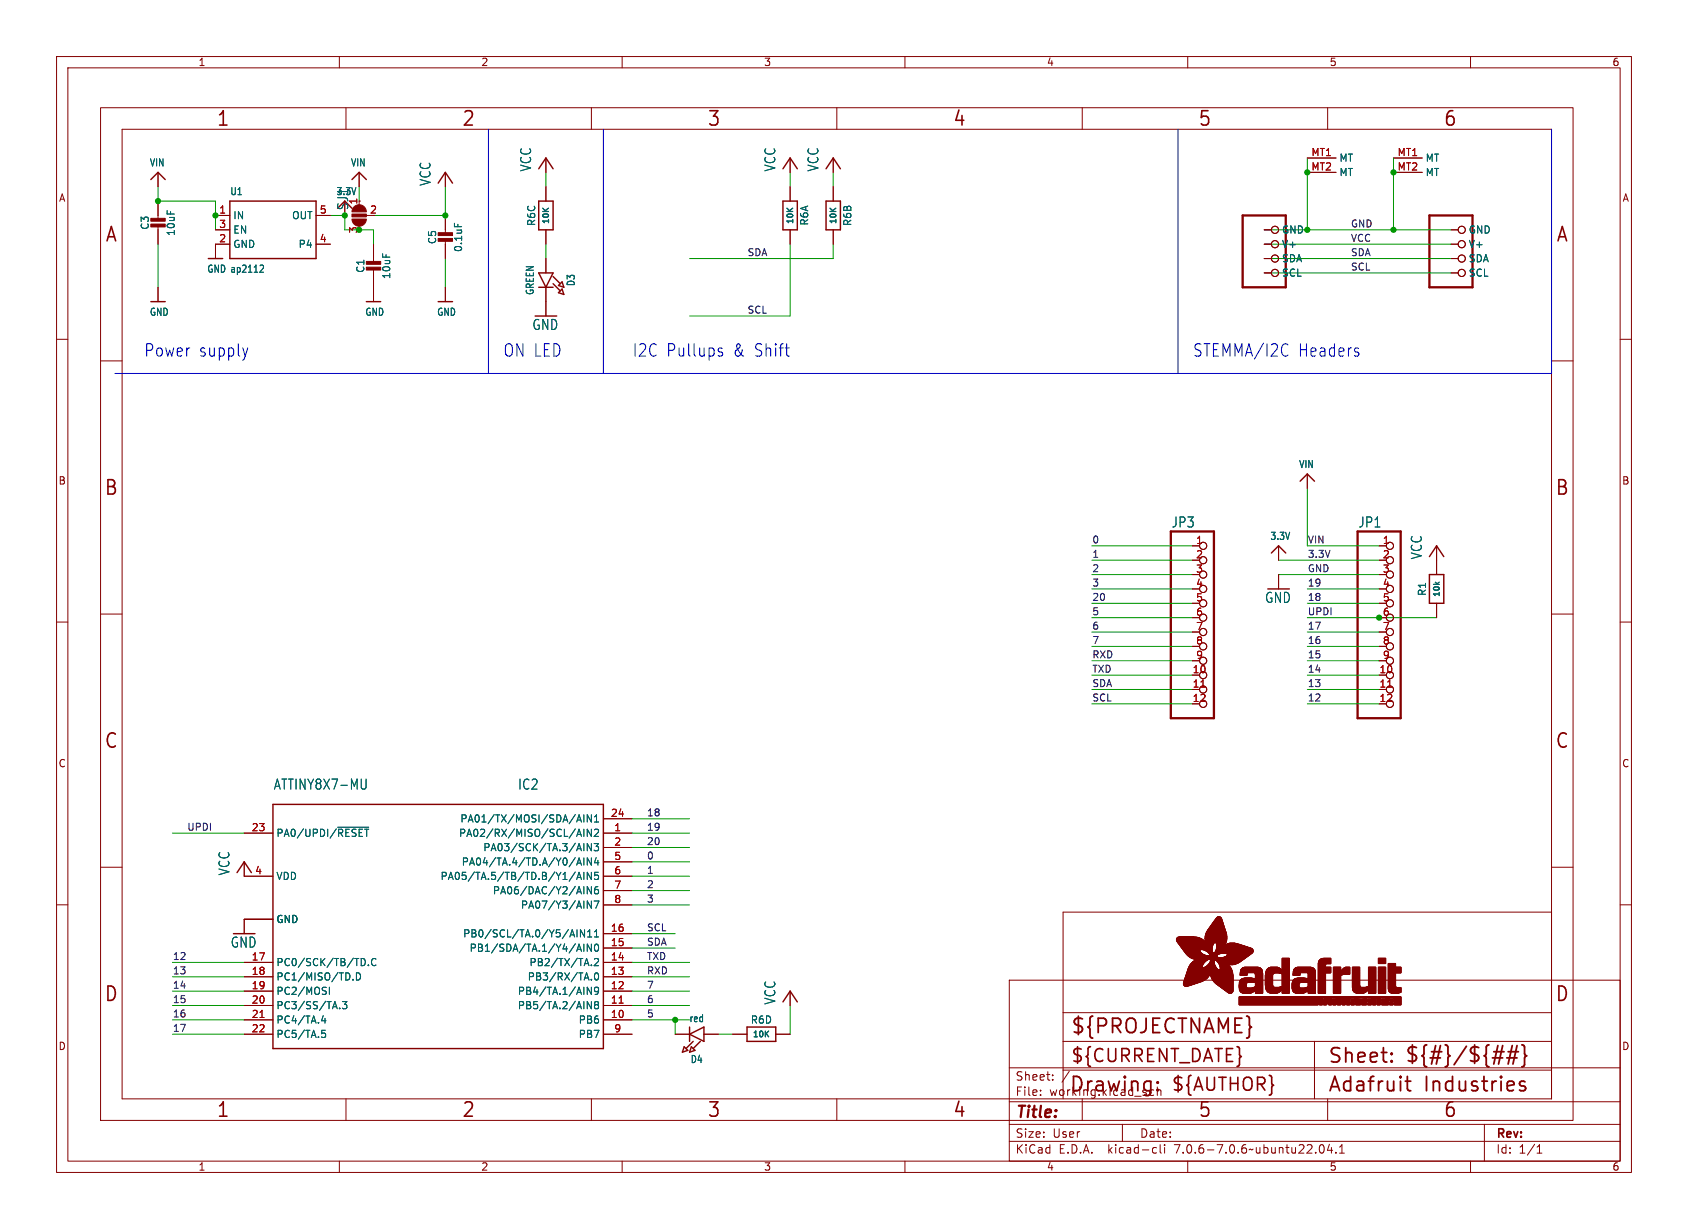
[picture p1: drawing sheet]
<svg xmlns="http://www.w3.org/2000/svg" width="298mm" height="217mm" viewBox="0 0 298 217" stroke-linecap="round" stroke-linejoin="round" font-family="sans-serif">
<defs><g id="words">
<g font-size="3.5" fill="#840000">
<text x="38.2" y="22.7">1</text>
<text x="81.6" y="22.7">2</text>
<text x="125" y="22.7">3</text>
<text x="168.4" y="22.7">4</text>
<text x="211.8" y="22.7">5</text>
<text x="255.1" y="22.7">6</text>
<text x="18.5" y="43.1">A</text>
<text x="275" y="43.1">A</text>
<text x="18.3" y="87.9">B</text>
<text x="274.9" y="87.9">B</text>
<text x="18.3" y="132.7">C</text>
<text x="274.9" y="132.7">C</text>
<text x="18.3" y="177.4">D</text>
<text x="274.9" y="177.4">D</text>
<text x="189.2" y="183.2">${PROJECTNAME}</text>
<text x="234.7" y="188.4">Sheet:</text>
<text x="248.3" y="188.3">${#}/${##}</text>
<text x="38.2" y="197.9">1</text>
<text x="81.6" y="197.9">2</text>
<text x="125" y="197.9">3</text>
<text x="168.4" y="197.9">4</text>
<text x="189" y="193.5">Drawing:</text>
<text x="211.8" y="197.9">5</text>
<text x="234.7" y="193.5">Adafruit</text>
<text x="251.8" y="193.5">Industries</text>
<text x="255.1" y="197.9">6</text>
</g>
<g font-size="3.2" fill="#840000">
<text x="189.2" y="188.2">${CURRENT_DATE}</text>
<text x="207" y="193.3">${AUTHOR}</text>
</g>
<g font-size="3" fill="#0000c2">
<text x="25.4" y="63.3">Power</text>
<text x="35.1" y="63.3">supply</text>
<text x="88.9" y="63.3">ON LED</text>
<text x="111.8" y="63.3">I2C Pullups</text>
<text x="129.6" y="63.3">&amp; Shift</text>
<text x="210.8" y="63.3">STEMMA/I2C</text>
<text x="229.5" y="63.3">Headers</text>
</g>
<text font-size="2.8" fill="#840000" x="179.4" y="198.2">Title:</text>
<g font-size="2.5" fill="#006464">
<text x="76.3" y="33" transform="rotate(-90 76.3 33)">VCC</text>
<text x="94.1" y="30.4" transform="rotate(-90 94.1 30.4)">VCC</text>
<text x="137.3" y="30.4" transform="rotate(-90 137.3 30.4)">VCC</text>
<text x="144.9" y="30.4" transform="rotate(-90 144.9 30.4)">VCC</text>
<text x="61.8" y="37.3" transform="rotate(-90 61.8 37.3)">SJ1</text>
<text x="94" y="58.6">GND</text>
<text x="207.1" y="93.5">JP3</text>
<text x="240.1" y="93.5">JP1</text>
<text x="251.6" y="99" transform="rotate(-90 251.6 99)">VCC</text>
<text x="223.6" y="106.8">GND</text>
<text x="48.3" y="139.8">ATTINY8X7-MU</text>
<text x="91.5" y="139.8">IC2</text>
<text x="40.8" y="154.9" transform="rotate(-90 40.8 154.9)">VCC</text>
<text x="40.7" y="167.8">GND</text>
<text x="137.3" y="177.7" transform="rotate(-90 137.3 177.7)">VCC</text>
</g>
<g font-size="2.1" fill="#840000">
<text x="179.4" y="191.3">Sheet:</text>
<text x="179.4" y="194">File:</text>
<text x="185.5" y="194">working.kicad_sch</text>
<text x="179.4" y="201.4">Size:</text>
<text x="186.1" y="201.4">User</text>
<text x="201.4" y="201.4">Date:</text>
<text x="264.4" y="201.6">Rev:</text>
<text x="179.4" y="204.2">KiCad</text>
<text x="187.2" y="204.2">E.D.A.</text>
<text x="196.1" y="204.2">kicad-cli</text>
<text x="207.9" y="204.2">7.0.6-7.0.6~ubuntu22.04.1</text>
<text x="264.4" y="204.2">Id:</text>
<text x="268.5" y="204.2">1/1</text>
</g>
<g font-size="1.8" fill="#840000">
<text x="35" y="11.9">1</text>
<text x="85" y="11.9">2</text>
<text x="135" y="11.9">3</text>
<text x="185" y="11.9">4</text>
<text x="235" y="11.9">5</text>
<text x="285" y="11.9">6</text>
<text x="10.3" y="35.9">A</text>
<text x="286.8" y="35.9">A</text>
<text x="10.3" y="85.9">B</text>
<text x="286.7" y="85.9">B</text>
<text x="10.3" y="135.9">C</text>
<text x="286.7" y="135.9">C</text>
<text x="10.3" y="185.9">D</text>
<text x="286.7" y="185.9">D</text>
<text x="35" y="207.2">1</text>
<text x="85" y="207.2">2</text>
<text x="135" y="207.2">3</text>
<text x="185" y="207.2">4</text>
<text x="235" y="207.2">5</text>
<text x="285" y="207.2">6</text>
</g>
<g font-size="1.8" fill="#006464">
<text x="26.4" y="29.6">VIN</text>
<text x="61.9" y="29.6">VIN</text>
<text x="236.7" y="28.8">MT</text>
<text x="252" y="28.8">MT</text>
<text x="40.6" y="34.7">U1</text>
<text x="59.4" y="34.7">3.3V</text>
<text x="236.7" y="31.3">MT</text>
<text x="252" y="31.3">MT</text>
<text x="26.5" y="40.7" transform="rotate(-90 26.5 40.7)">C3</text>
<text x="31.1" y="41.8" transform="rotate(-90 31.1 41.8)">10uF</text>
<text x="41.1" y="39">IN</text>
<text x="41.1" y="41.5">EN</text>
<text x="51.5" y="39">OUT</text>
<text x="94.8" y="40.1" transform="rotate(-90 94.8 40.1)">R6C</text>
<text x="143.1" y="40" transform="rotate(-90 143.1 40)">R6A</text>
<text x="150.7" y="40.1" transform="rotate(-90 150.7 40.1)">R6B</text>
<text x="226.6" y="41.5">GND</text>
<text x="259.6" y="41.5">GND</text>
<text x="41.1" y="44">GND</text>
<text x="52.7" y="44">P4</text>
<text x="77.3" y="43.3" transform="rotate(-90 77.3 43.3)">C5</text>
<text x="81.9" y="44.7" transform="rotate(-90 81.9 44.7)">0.1uF</text>
<text x="226.6" y="44">V+</text>
<text x="226.6" y="46.6">SDA</text>
<text x="259.6" y="44">V+</text>
<text x="259.6" y="46.6">SDA</text>
<text x="36.5" y="48.4">GND ap2112</text>
<text x="64.6" y="48.4" transform="rotate(-90 64.6 48.4)">C1</text>
<text x="69.2" y="49.4" transform="rotate(-90 69.2 49.4)">10uF</text>
<text x="94.6" y="52.3" transform="rotate(-90 94.6 52.3)">GREEN</text>
<text x="101.8" y="50.7" transform="rotate(-90 101.8 50.7)">D3</text>
<text x="226.6" y="49.1">SCL</text>
<text x="259.6" y="49.1">SCL</text>
<text x="26.4" y="56">GND</text>
<text x="64.5" y="56">GND</text>
<text x="77.2" y="56">GND</text>
<text x="229.6" y="83">VIN</text>
<text x="224.5" y="95.7">3.3V</text>
<text x="252.3" y="105.5" transform="rotate(-90 252.3 105.5)">R1</text>
<text x="48.8" y="148.2">PA0/UPDI/~{RESET}</text>
<text x="81.1" y="148.2">PA02/RX/MISO/SCL/AIN2</text>
<text x="81.3" y="145.6">PA01/TX/MOSI/SDA/AIN1</text>
<text x="48.8" y="155.8">VDD</text>
<text x="77.8" y="155.8">PA05/TA.5/TB/TD.B/Y1/AIN5</text>
<text x="81.5" y="153.3">PA04/TA.4/TD.A/Y0/AIN4</text>
<text x="85.3" y="150.7">PA03/SCK/TA.3/AIN3</text>
<text x="87" y="158.3">PA06/DAC/Y2/AIN6</text>
<text x="92" y="160.9">PA07/Y3/AIN7</text>
<text x="48.8" y="163.4">GND</text>
<text x="81.8" y="166">PB0/SCL/TA.0/Y5/AIN11</text>
<text x="48.8" y="171">PC0/SCK/TB/TD.C</text>
<text x="48.8" y="173.6">PC1/MISO/TD.D</text>
<text x="82.9" y="168.5">PB1/SDA/TA.1/Y4/AIN0</text>
<text x="93.2" y="173.6">PB3/RX/TA.0</text>
<text x="93.5" y="171">PB2/TX/TA.2</text>
<text x="48.8" y="176.1">PC2/MOSI</text>
<text x="48.8" y="178.7">PC3/SS/TA.3</text>
<text x="91.5" y="178.7">PB5/TA.2/AIN8</text>
<text x="91.5" y="176.1">PB4/TA.1/AIN9</text>
<text x="48.8" y="181.2">PC4/TA.4</text>
<text x="48.8" y="183.7">PC5/TA.5</text>
<text x="102.2" y="181.2">PB6</text>
<text x="102.2" y="183.7">PB7</text>
<text x="121.8" y="180.9">red</text>
<text x="132.6" y="181.2">R6D</text>
<text x="122" y="188.2">D4</text>
</g>
<g font-size="1.8" fill="#a90000">
<text x="231.8" y="27.7">MT1</text>
<text x="247" y="27.7">MT1</text>
<text x="231.8" y="30.2">MT2</text>
<text x="247" y="30.2">MT2</text>
<text x="38.7" y="37.8">1</text>
<text x="38.7" y="40.4">3</text>
<text x="56.4" y="37.8">5</text>
<text x="63.2" y="41.3" transform="rotate(-90 63.2 41.3)">3</text>
<text x="63.2" y="36.3" transform="rotate(-90 63.2 36.3)">1</text>
<text x="65.3" y="37.8">2</text>
<text x="38.7" y="42.9">2</text>
<text x="56.4" y="42.9">4</text>
<text x="211.4" y="96.3">1</text>
<text x="211.4" y="98.8">2</text>
<text x="211.4" y="101.3">3</text>
<text x="244.4" y="96.3">1</text>
<text x="244.4" y="98.8">2</text>
<text x="244.4" y="101.3">3</text>
<text x="211.4" y="103.9">4</text>
<text x="211.4" y="106.4">5</text>
<text x="244.4" y="103.9">4</text>
<text x="244.4" y="106.4">5</text>
<text x="211.4" y="109">6</text>
<text x="211.4" y="111.5">7</text>
<text x="244.4" y="109">6</text>
<text x="244.4" y="111.5">7</text>
<text x="210.8" y="119.1">10</text>
<text x="211.4" y="114">8</text>
<text x="211.4" y="116.6">9</text>
<text x="243.8" y="119.1">10</text>
<text x="244.4" y="114">8</text>
<text x="244.4" y="116.6">9</text>
<text x="210.8" y="121.7">11</text>
<text x="210.8" y="124.2">12</text>
<text x="243.8" y="121.7">11</text>
<text x="243.8" y="124.2">12</text>
<text x="44.4" y="147.1">23</text>
<text x="107.9" y="144.5">24</text>
<text x="108.5" y="147.1">1</text>
<text x="108.5" y="149.6">2</text>
<text x="45" y="154.7">4</text>
<text x="108.5" y="152.1">5</text>
<text x="108.5" y="154.7">6</text>
<text x="108.5" y="157.2">7</text>
<text x="108.5" y="159.8">8</text>
<text x="107.9" y="167.4">15</text>
<text x="107.9" y="164.8">16</text>
<text x="44.4" y="169.9">17</text>
<text x="44.4" y="172.5">18</text>
<text x="107.9" y="172.5">13</text>
<text x="107.9" y="169.9">14</text>
<text x="44.4" y="175">19</text>
<text x="44.4" y="177.5">20</text>
<text x="107.9" y="177.5">11</text>
<text x="107.9" y="175">12</text>
<text x="44.4" y="180.1">21</text>
<text x="44.4" y="182.6">22</text>
<text x="107.9" y="180.1">10</text>
<text x="108.5" y="182.6">9</text>
</g>
<g font-size="1.7" fill="#0f0f0f">
<text x="238.8" y="40.3">GND</text>
<text x="132.1" y="45.4">SDA</text>
<text x="238.8" y="42.8">VCC</text>
<text x="238.8" y="45.4">SDA</text>
<text x="238.8" y="47.9">SCL</text>
<text x="132.1" y="55.5">SCL</text>
<text x="193" y="101.3">2</text>
<text x="193" y="96.2">0</text>
<text x="193" y="98.7">1</text>
<text x="231.1" y="101.3">GND</text>
<text x="231.1" y="98.7">3.3V</text>
<text x="231.1" y="96.2">VIN</text>
<text x="193" y="106.3">20</text>
<text x="193" y="103.8">3</text>
<text x="231.1" y="103.8">19</text>
<text x="231.1" y="106.3">18</text>
<text x="193" y="108.9">5</text>
<text x="193" y="114">7</text>
<text x="193" y="111.4">6</text>
<text x="231.1" y="114">16</text>
<text x="231.1" y="111.4">17</text>
<text x="231.1" y="108.9">UPDI</text>
<text x="193" y="119">TXD</text>
<text x="193" y="116.5">RXD</text>
<text x="231.1" y="116.5">15</text>
<text x="231.1" y="119">14</text>
<text x="193" y="121.6">SDA</text>
<text x="193" y="124.1">SCL</text>
<text x="231.1" y="121.6">13</text>
<text x="231.1" y="124.1">12</text>
<text x="33" y="147">UPDI</text>
<text x="114.3" y="149.5">20</text>
<text x="114.3" y="144.4">18</text>
<text x="114.3" y="147">19</text>
<text x="114.3" y="152.1">0</text>
<text x="114.3" y="154.6">1</text>
<text x="114.3" y="157.1">2</text>
<text x="114.3" y="159.7">3</text>
<text x="114.3" y="167.3">SDA</text>
<text x="114.3" y="164.8">SCL</text>
<text x="30.5" y="169.8">12</text>
<text x="30.5" y="172.4">13</text>
<text x="114.3" y="172.4">RXD</text>
<text x="114.3" y="169.8">TXD</text>
<text x="30.5" y="180">16</text>
<text x="30.5" y="177.5">15</text>
<text x="30.5" y="174.9">14</text>
<text x="114.3" y="174.9">7</text>
<text x="114.3" y="180">5</text>
<text x="114.3" y="177.5">6</text>
<text x="30.5" y="182.5">17</text>
</g>
<g font-size="1.4" fill="#006464">
<text x="97.3" y="39.8" transform="rotate(-90 97.3 39.8)">10K</text>
<text x="140.5" y="39.8" transform="rotate(-90 140.5 39.8)">10K</text>
<text x="148.1" y="39.8" transform="rotate(-90 148.1 39.8)">10K</text>
<text x="254.8" y="105.7" transform="rotate(-90 254.8 105.7)">10k</text>
<text x="132.9" y="183.7">10K</text>
</g>
</g></defs>
<g fill="none" stroke="#840000" stroke-width=".18">
<path d="M10 10h278.5v197.3h-278.5zM12 12h274.5v193.3h-274.5zM17.8 19h260.3v179.1h-260.3zM60 10v2M61.2 19v3.9M104.6 19v3.9M110 10v2M148 19v3.9M160 10v2M191.3 19v3.9M210 10v2M234.7 19v3.9"/>
<path d="M260 10v2M21.6 22.9h252.7v171.4h-252.7zM27.9 30.5v2.5M27.9 35.6v3.3M27.9 39.9v3.3M38.1 38.1h2.5M55.9 38.1h2.5M61 35.6v2.5M63.5 30.5v2.5M63.5 39.8v.8M63.9 38.1h2.1M78.7 30.5v2.5"/>
<path d="M78.7 38.1v3.3M96.5 27.9v2.6M96.5 33v2.6M139.7 27.9v2.6M139.7 33v2.6M147.3 27.9v2.6M147.3 33v2.6M231.1 27.9h5.1M231.1 30.5h5.1M246.4 27.9h5.1M246.4 30.5h5.1M10 60h2"/>
<path d="M27.9 50.8v2.5M38.1 40.6h2.5M40.6 43.2h-2.5v2.5M55.9 43.2h2.5M66 43.2v3.3M66 47.5v5.8M78.7 42.4v3.3M78.7 50.8v2.5M96.5 40.6v2.6M96.5 45.7v2.6M96.5 50.8v5.1M139.7 40.6v2.6"/>
<path d="M147.3 40.6v2.6M223.5 40.6h1.3M223.5 43.2h1.3M223.5 45.7h1.3M223.5 48.3h1.3M256.5 40.6h1.3M256.5 43.2h1.3M256.5 45.7h1.3M256.5 48.3h1.3M286.5 60h2M17.8 63.8h3.8M274.3 63.8h3.8"/>
<path d="M210.8 96.5h1.3M226.1 96.5v2.6M231.1 83.8v2.6M243.8 96.5h1.3M254 96.5v5.1M10 110h2M17.8 108.6h3.8M210.8 101.6h1.3M210.8 106.7h1.3M210.8 109.2h1.3M210.8 111.8h1.3M210.8 114.3h1.3"/>
<path d="M210.8 116.8h1.3M226.1 101.6v2.5M243.8 101.6h1.3M243.8 106.7h1.3M243.8 109.2h1.3M243.8 111.8h1.3M243.8 114.3h1.3M243.8 116.8h1.3M254 106.7v2.5M274.3 108.6h3.8M286.5 110h2M10 160h2"/>
<path d="M17.8 153.4h3.8M43.2 152.4v2.5h5.1M43.2 147.3h5.1M106.7 147.3h5.1M106.7 149.9h5.1M106.7 144.8h5.1M106.7 154.9h5.1M106.7 152.4h5.1M106.7 157.5h5.1M274.3 153.4h3.8M286.5 160h2M43.2 177.8h5.1"/>
<path d="M43.2 175.3h5.1M43.2 172.7h5.1M43.2 170.2h5.1M48.3 162.6h-5.1v2.5M106.7 160h5.1M106.7 177.8h5.1M106.7 175.3h5.1M106.7 172.7h5.1M106.7 170.2h5.1M106.7 167.6h5.1M106.7 165.1h5.1M139.7 175.3v2.5"/>
<path d="M178.4 173.3h108.1v32h-108.1zM188 179.1h86.3M274.3 161.3h-86.3v33M43.2 182.9h5.1M43.2 180.3h5.1M61.2 194.3v3.8M104.6 194.3v3.8M106.7 182.9h5.1M106.7 180.3h5.1M119.4 182.9h2.5M124.5 182.9h2.5M129.5 182.9h2.6"/>
<path d="M137.2 182.9h2.5M148 194.3v3.8M178.4 198.8h108.1M178.4 194.8h108.1M178.4 188.8h108.1M184 193.6v.1M184 192.8v.1M186.1 190.9v.1M186.1 190.1v.1M188 184.1h86.3M188 189.2h86.3M189.1 189.4l-1.3 2"/>
<path d="M191.3 194.3v3.8M198.4 198.8v3M203.8 192.7l.2 .1M204 193.6l-.2 .1M204.6 192.2v1.5M204.6 192.9l.2-.2 .4 .1 .1 .9M232.4 184.1v10.2M234.7 194.3v3.8M262.5 198.8v6.5M60 205.3v2M110 205.3v2M160 205.3v2"/>
<path d="M178.4 201.8h108.1M204.1 202.9l.4 .1M204.5 203.8l-.4 .1M205.1 202.4v1.3l.2 .2M205.9 202.4v.2M205.9 202.9v1M210 205.3v2M233.5 202.5l.1-.1a.81 .81 0 0 1 .6 .6 .81 .81 0 0 1-.3 .8l-.1 .1a.81 .81 0 0 1-.6-.6 .81 .81 0 0 1 .3-.8zM235.1 202.3l-.4 1.1h.9M235.4 202.9v1M236.2 203.8v.1M236.8 203.9h.9"/>
<path d="M236.8 202.8l.5-.4v1.5M260 205.3v2M271.8 203.9h.8M271.8 202.8l.4-.4v1.5"/>
<circle cx="225.4" cy="48.3" r=".63"/>
<circle cx="225.4" cy="43.2" r=".63"/>
<circle cx="225.4" cy="45.7" r=".63"/>
<circle cx="225.4" cy="40.6" r=".63"/>
<circle cx="258.4" cy="40.6" r=".63"/>
<circle cx="258.4" cy="45.7" r=".63"/>
<circle cx="258.4" cy="43.2" r=".63"/>
<circle cx="258.4" cy="48.3" r=".63"/>
<circle cx="212.7" cy="99.1" r=".63"/>
<circle cx="212.7" cy="96.5" r=".63"/>
<circle cx="245.7" cy="96.5" r=".63"/>
<circle cx="245.7" cy="99.1" r=".63"/>
<circle cx="212.7" cy="111.8" r=".63"/>
<circle cx="212.7" cy="114.3" r=".63"/>
<circle cx="212.7" cy="119.4" r=".63"/>
<circle cx="212.7" cy="109.2" r=".63"/>
<circle cx="212.7" cy="101.6" r=".63"/>
<circle cx="212.7" cy="116.8" r=".63"/>
<circle cx="212.7" cy="104.1" r=".63"/>
<circle cx="212.7" cy="106.7" r=".63"/>
<circle cx="245.7" cy="104.1" r=".63"/>
<circle cx="245.7" cy="114.3" r=".63"/>
<circle cx="245.7" cy="101.6" r=".63"/>
<circle cx="245.7" cy="119.4" r=".63"/>
<circle cx="245.7" cy="109.2" r=".63"/>
<circle cx="245.7" cy="111.8" r=".63"/>
<circle cx="245.7" cy="106.7" r=".63"/>
<circle cx="245.7" cy="116.8" r=".63"/>
<circle cx="212.7" cy="124.5" r=".63"/>
<circle cx="212.7" cy="121.9" r=".63"/>
<circle cx="245.7" cy="124.5" r=".63"/>
<circle cx="245.7" cy="121.9" r=".63"/>
</g>
<path d="M219.7 38.1h7.6v12.7h-7.6zM252.7 38.1h7.6v12.7h-7.6zM207 94h7.6v33h-7.6zM240 94h7.6v33h-7.6z" fill="none" stroke="#840000" stroke-width=".41"/>
<path d="M212.3 121.5h.8M245.4 121.5h.7M46 179.9h.7M109.5 177.4h.7" fill="none" stroke="#a90000" stroke-width=".18"/>
<g fill="none" stroke="#840000" stroke-width=".25">
<path d="M26.7 31.7l1.2-1.2 1.3 1.2M40.6 35.6h15.3v10.1h-15.3zM62.2 31.7l1.3-1.2 1.3 1.2M77.5 32.4l1.2-1.9 1.3 1.9M95.2 35.6h2.6v5h-2.6zM95.2 29.8l1.3-1.9 1.3 1.9M138.4 35.6h2.6v5h-2.6zM138.4 29.8l1.3-1.9 1.3 1.9M146 35.6h2.6v5h-2.6zM146 29.8l1.3-1.9 1.3 1.9M26.7 53.3h2.5M36.8 45.7h2.6"/>
<path d="M64.8 53.3h2.5M77.5 53.3h2.5M95.2 48.3h2.6l-1.3 2.5zM95.2 50.8h2.6M97.8 48.9l1.3 1.3M97.8 50.2l1.3 1.2M98.7 50.5l.7-.7 .3 1zM98.7 51.8l.7-.7 .3 1zM224.8 97.8l1.3-1.3 1.2 1.3M229.9 85.1l1.2-1.3 1.3 1.3M252.7 98.4l1.3-1.9 1.3 1.9M252.7 101.6h2.6v5.1h-2.6z"/>
<path d="M41.9 154.3l1.3-1.9 1.2 1.9M48.3 142.2h58.4v43.2h-58.4zM138.4 177.2l1.3-1.9 1.3 1.9M121 185.1l.6 .6-1 .4zM121.9 182.9l2.6-1.3v2.5zM121.9 181.6v2.5M122.2 185.1l.7 .6-1 .4zM122.6 184.1l-1.3 1.3M123.8 184.1l-1.2 1.3M132.1 181.6h5.1v2.5h-5.1z"/>
</g>
<g fill="none" stroke="#006464" stroke-width=".18">
<path d="M80.3 39.5v.6M46.1 46.9h.4l.1 .3-.7 .9h.7M64.7 137.8v1.4l-.1 .3h-.4M59.7 146.3h5.5M101.7 154.2l-1.1 1.6M102 147.9l.4-1.3 .4 1.3M102 145.4l.4-1.3 .4 1.3M102 153l.4-1.3 .4 1.3M102 155.5l.4-1.3 .4 1.3M102.1 147.5h.6M102.1 145h.6M102.1 152.6h.6"/>
<path d="M102.1 155.2h.6M103.2 144.1v1.3M103.2 146.6v1.3M103.2 149.2v1.2M103.2 151.7v1.3M103.2 154.2v1.3M103.2 156.8v1.3M103.8 159.3l.8 1.3v-1.3M104.6 144.1v1.3l-.8-1.3v1.3M104.6 146.6v1.3l-.8-1.3v1.3M104.6 149.2v1.2l-.8-1.2v1.2M104.6 151.7v1.3l-.8-1.3v1.3"/>
<path d="M104.6 154.2v1.3l-.8-1.3v1.3M104.6 156.8v1.3l-.8-1.3v1.3M105 149.2h.8l-.4 .5 .4 .1v.5l-.2 .1-.6-.1M105 159.3h.9l-.6 1.3M105.1 146.8l.5-.2 .2 .4-.8 .9h.8M105.1 144.5l.4-.4v1.3M105.1 145.4h.7M105.4 151.6l-.3 1h.8M105.7 156.8l-.4 .1a.86 .86 0 0 0 0 1.2l.5-.2v-.4l-.2-.2h-.4l-.1 .2M105.7 152.1v.9M105.8 154.2h-.6l-.1 .7 .2-.2 .4 .1 .1 .2v.4l-.2 .1-.5-.1M57.2 179.6l-.3 .9h.7"/>
<path d="M57.5 174.6h.2M57.6 175.4v.3M58.2 174.6v1.2M60.1 178.3v.1M60.5 177.1h.8l-.4 .5 .4 .1v.6l-.2 .1-.6-.1M62.4 173.2v.1M63 172a.64 .64 0 0 1 .8 .7 .64 .64 0 0 1-.8 .6zM64.2 169.5a.68 .68 0 0 1 .4 .6 .68 .68 0 0 1-.4 .7M65.1 170.6v.2M66.5 169.6a.6 .6 0 0 0-.9 .4 .6 .6 0 0 0 .6 .8l.3-.2M102 168.2l.4-1.3 .4 1.3M102 164.4v1.3"/>
<path d="M102.1 167.9h.6M103.2 166.9v1.3M103.4 164.4v1.3l-.8-1.3v1.3M103.8 174.6l.8 1.2v-1.2M103.8 177.1l.8 1.3v-1.3M103.9 165.7h.7M103.9 164.8l.4-.4v1.3M104.6 166.9v1.3l-.8-1.3v1.3M104.6 170.6v.2M104.6 173.2v.1M105.1 169.6l.5-.1 .2 .4-.8 .9h.8M105.1 165.7h.7"/>
<path d="M105.1 164.8l.4-.4v1.3M105.2 167.1l.2-.2a.68 .68 0 0 1 .4 .7 .68 .68 0 0 1-.4 .6l-.2-.1-.1-.4zM105.2 172.2l.2-.2a.68 .68 0 0 1 .4 .7 .68 .68 0 0 1-.4 .6l-.2-.1-.1-.4zM105.3 177.7l-.2-.3 .2-.3h.3l.2 .3-.2 .3M105.3 177.7l-.2 .2 .1 .4 .1 .1 .4-.1 .1-.2v-.2l-.2-.2M105.3 177.7h.3M105.8 175.1l-.2 .3-.4-.1-.1-.2 .1-.5h.4l.2 .1a.84 .84 0 0 1-.3 1.1h-.3M56.9 182.2h.6M56.9 182.7h.4l.3 .2-.1 .5h-.6M57.5 180.1v.8"/>
</g>
<g fill="#840000" stroke="#840000" stroke-width=".18">
<path d="M208 166.3h4.8z"/>
<path d="M208 166.2l4.8 .1z"/>
<path d="M208 166.2h4.8z"/>
<path d="M208 166.2h4.7z"/>
<path d="M208 166.1l4.7 .1z"/>
<path d="M208 166.1h4.6z"/>
<path d="M208 166l4.5 .1z"/>
<path d="M208 166h4.5z"/>
<path d="M208 166.4h4.9z"/>
<path d="M208 166.3l4.9 .1z"/>
<path d="M208 166h4.4z"/>
<path d="M208 165.9l4.4 .1z"/>
<path d="M208.1 166.4l4.9 .1z"/>
<path d="M208.1 165.9h4.2z"/>
<path d="M208.1 166.5h4.9z"/>
<path d="M208.1 165.9h4.1z"/>
<path d="M208.1 165.8l4 .1z"/>
<path d="M208.1 166.6h5z"/>
<path d="M208.1 166.5l4.9 .1z"/>
<path d="M208.1 165.8h3.9z"/>
<path d="M208.2 166.6h4.9z"/>
<path d="M208.2 165.8h3.6z"/>
<path d="M208.2 166.6l4.9 .1z"/>
<path d="M208.2 165.7l3.5 .1z"/>
<path d="M208.2 166.7h5z"/>
<path d="M208.2 166.7h4.9z"/>
<path d="M208.3 166.7l4.9 .1z"/>
<path d="M208.3 165.7h3.3z"/>
<path d="M208.3 166.8h6.3z"/>
<path d="M208.3 166.8h4.9z"/>
<path d="M208.3 166.8l6.3 .1z"/>
<path d="M208.4 166.9h6.2z"/>
<path d="M208.4 167h6.1z"/>
<path d="M208.4 166.9l6.1 .1z"/>
<path d="M208.4 165.7h2.8z"/>
<path d="M208.5 167h6z"/>
<path d="M208.5 167l6 .1z"/>
<path d="M208.6 167.1h5.9z"/>
<path d="M208.6 167.1l5.8 .1z"/>
<path d="M208.6 167.2h5.8z"/>
<path d="M208.7 167.2l5.7 .1z"/>
<path d="M208.7 167.3h5.7z"/>
<path d="M208.7 167.3l5.7 .1z"/>
<path d="M208.8 167.4h5.6z"/>
<path d="M208.8 167.5h5.5z"/>
<path d="M208.8 167.4l5.5 .1z"/>
<path d="M208.9 167.5l5.4 .1z"/>
<path d="M208.9 167.6h5.4z"/>
<path d="M208.9 167.6l5.4 .1z"/>
<path d="M209 167.7h5.3z"/>
<path d="M209 167.7l5.3 .1z"/>
<path d="M209 167.8h5.3z"/>
<path d="M209.1 167.8h5.2z"/>
<path d="M209.1 167.8l5.2 .1z"/>
<path d="M209.1 167.9h5.2z"/>
<path d="M209.2 167.9l3.1 .1z"/>
<path d="M209.2 168h3z"/>
<path d="M209.2 174.1h1.8z"/>
<path d="M209.2 174l1.8 .1z"/>
<path d="M209.2 174h2z"/>
<path d="M209.2 174h2.1z"/>
<path d="M209.2 173.9l2.1 .1z"/>
<path d="M209.2 173.9h2.3z"/>
<path d="M209.2 173.9h2.4z"/>
<path d="M209.2 173.8l2.4 .1z"/>
<path d="M209.2 173.8h2.6z"/>
<path d="M209.2 168l3 .1z"/>
<path d="M209.3 174.1l1.4 .1z"/>
<path d="M209.3 174.1h1.5z"/>
<path d="M209.3 173.8h2.6z"/>
<path d="M209.3 173.7l2.6 .1z"/>
<path d="M209.3 173.7h2.8z"/>
<path d="M209.3 168.1h2.9z"/>
<path d="M209.3 174.2h1.2z"/>
<path d="M209.3 174.2h1.3z"/>
<path d="M209.3 173.7h2.9z"/>
<path d="M209.3 173.6l3 .1z"/>
<path d="M209.3 173.6h3.1z"/>
<path d="M209.3 173.6h3.2z"/>
<path d="M209.3 168.1l2.9 .1z"/>
<path d="M209.3 174.2l1.1 .1z"/>
<path d="M209.3 173.5l3.3 .1z"/>
<path d="M209.3 173.5h3.3z"/>
<path d="M209.3 173.4l3.4 .1z"/>
<path d="M209.3 173.4h3.5z"/>
<path d="M209.3 168.2h2.9z"/>
<path d="M209.4 174.3h.9z"/>
<path d="M209.4 173.4h3.4z"/>
<path d="M209.4 174.3h.8z"/>
<path d="M209.4 173.3l3.5 .1z"/>
<path d="M209.4 173.3h3.5z"/>
<path d="M209.4 173.3h3.6z"/>
<path d="M209.4 173.2l3.7 .1z"/>
<path d="M209.4 168.3h2.8z"/>
<path d="M209.4 168.2l2.8 .1z"/>
<path d="M209.4 174.3l.7 .1z"/>
<path d="M209.4 173.2h3.7z"/>
<path d="M209.4 173.2h3.8z"/>
<path d="M209.4 173.1l3.8 .1z"/>
<path d="M209.4 173.1h3.9z"/>
<path d="M209.5 173.1h3.8z"/>
<path d="M209.5 173l3.8 .1z"/>
<path d="M209.5 168.3l2.8 .1z"/>
<path d="M209.5 174.4h.5z"/>
<path d="M209.5 173h3.9z"/>
<path d="M209.5 172.9l4 .1z"/>
<path d="M209.5 168.4h2.8z"/>
<path d="M209.5 172.9h4z"/>
<path d="M209.5 172.8l4.1 .1z"/>
<path d="M209.5 172.8h4.1z"/>
<path d="M209.5 168.4l2.9 .1z"/>
<path d="M209.6 172.8h4z"/>
<path d="M209.6 172.7l4 .1z"/>
<path d="M209.6 168.5h2.8z"/>
<path d="M209.6 174.4h.3z"/>
<path d="M209.6 172.7h4.1z"/>
<path d="M209.6 172.6l4.1 .1z"/>
<path d="M209.6 168.5l2.9 .1z"/>
<path d="M209.6 172.6h4.1z"/>
<path d="M209.6 172.6h4.2z"/>
<path d="M209.6 172.5l4.2 .1z"/>
<path d="M209.6 172.5h4.2z"/>
<path d="M209.6 168.6h3z"/>
<path d="M209.6 168.6h2.9z"/>
<path d="M209.7 172.5h4.1z"/>
<path d="M209.7 172.4l4.1 .1z"/>
<path d="M209.7 172.4h4.2z"/>
<path d="M209.7 172.3l4.2 .1z"/>
<path d="M209.7 168.6l2.9 .1z"/>
<path d="M209.8 172.3h4.1z"/>
<path d="M209.8 172.2l4.1 .1z"/>
<path d="M209.8 172.2h4.1z"/>
<path d="M209.8 168.7l2.9 .1z"/>
<path d="M209.8 168.7h2.9z"/>
<path d="M209.8 172.1l4.2 .1z"/>
<path d="M209.8 172.1h4.2z"/>
<path d="M209.8 168.8h3z"/>
<path d="M209.8 172l4.2 .1z"/>
<path d="M209.8 172h4.2z"/>
<path d="M209.8 168.8h3.1z"/>
<path d="M209.9 171.9l4.1 .1z"/>
<path d="M209.9 171.9h4.1z"/>
<path d="M209.9 168.8l3 .1z"/>
<path d="M209.9 171.8l4.1 .1z"/>
<path d="M209.9 171.8h4.1z"/>
<path d="M209.9 168.9h3.1z"/>
<path d="M209.9 171.8h8z"/>
<path d="M209.9 171.7l8 .1z"/>
<path d="M209.9 171.7h7.9z"/>
<path d="M209.9 168.9h3.2z"/>
<path d="M210 171.6l7.8 .1z"/>
<path d="M210 171.6h7.8z"/>
<path d="M210 168.9l3.2 .1z"/>
<path d="M210 171.5l7.8 .1z"/>
<path d="M210 171.5h5.5z"/>
<path d="M210 169h3.3z"/>
<path d="M210 171.5h5.4z"/>
<path d="M210 171.4l5.4 .1z"/>
<path d="M210 171.4h5.3z"/>
<path d="M210 169h5.2z"/>
<path d="M210.1 171.3l5.1 .1z"/>
<path d="M210.1 171.3h5.1z"/>
<path d="M210.1 169l5.1 .1z"/>
<path d="M210.1 171.2l5 .1z"/>
<path d="M210.1 171.2h5z"/>
<path d="M210.1 171.1l5 .1z"/>
<path d="M210.1 171.1h4.9z"/>
<path d="M210.1 169.1h5z"/>
<path d="M210.2 171l2.5 .1z"/>
<path d="M210.2 171h2.5z"/>
<path d="M210.2 169.1h5z"/>
<path d="M210.2 171h2.4z"/>
<path d="M210.2 169.1l5 .1z"/>
<path d="M210.2 170.9l2.4 .1z"/>
<path d="M210.2 170.9h2.4z"/>
<path d="M210.2 169.2h5z"/>
<path d="M210.3 170.8l2.3 .1z"/>
<path d="M210.3 170.8h2.3z"/>
<path d="M210.3 169.2h4.9z"/>
<path d="M210.3 170.7l2.3 .1z"/>
<path d="M210.3 170.7h2.3z"/>
<path d="M210.3 169.2l5 .1z"/>
<path d="M210.4 170.7h2.2z"/>
<path d="M210.4 170.6l2.3 .1z"/>
<path d="M210.4 170.6h2.3z"/>
<path d="M210.4 169.3h5z"/>
<path d="M210.4 170.5l2.3 .1z"/>
<path d="M210.5 170.5h2.2z"/>
<path d="M210.5 169.3l5.2 .1z"/>
<path d="M210.5 170.4l2.3 .1z"/>
<path d="M210.5 170.4h2.3z"/>
<path d="M210.6 170.4h2.2z"/>
<path d="M210.6 169.4h9.6z"/>
<path d="M210.6 170.3l2.2 .1z"/>
<path d="M210.6 170.3h2.2z"/>
<path d="M210.7 170.3h2.2z"/>
<path d="M210.7 169.4l9.4 .1z"/>
<path d="M210.7 170.2l2.2 .1z"/>
<path d="M210.7 170.2h2.2z"/>
<path d="M210.8 170.2h2.2z"/>
<path d="M210.8 170.1l2.2 .1z"/>
<path d="M210.8 169.5h9.3z"/>
<path d="M210.8 170.1h2.2z"/>
<path d="M210.9 170.1h2.2z"/>
<path d="M211 170l2.1 .1z"/>
<path d="M211 170h2.1z"/>
<path d="M211 169.5l9 .1z"/>
<path d="M211 170h2.2z"/>
<path d="M211.1 169.9l2.2 .1z"/>
<path d="M211.1 169.9h2.2z"/>
<path d="M211.2 169.6h8.7z"/>
<path d="M211.2 169.8l2.1 .1z"/>
<path d="M211.3 169.8h2.1z"/>
<path d="M211.3 169.6h8.6z"/>
<path d="M211.4 169.7l2.1 .1z"/>
<path d="M211.5 169.7h2.1z"/>
<path d="M211.6 169.7h2z"/>
<path d="M211.7 169.6l2 .1z"/>
<path d="M212.7 167.9l1.6 .1z"/>
<path d="M212.8 168h1.5z"/>
<path d="M212.9 168h1.4z"/>
<path d="M212.9 171l2.1 .1z"/>
<path d="M213 171h2z"/>
<path d="M213 168l1.3 .1z"/>
<path d="M213 166h3.9z"/>
<path d="M213 165.9l3.9 .1z"/>
<path d="M213 165.9h3.9z"/>
<path d="M213 165.8l3.9 .1z"/>
<path d="M213.1 171h1.9z"/>
<path d="M213.1 168.1h1.2z"/>
<path d="M213.1 166.3l3.8 .1z"/>
<path d="M213.1 166.3h3.8z"/>
<path d="M213.1 166.2l3.8 .1z"/>
<path d="M213.1 166.2h3.8z"/>
<path d="M213.1 166.1l3.8 .1z"/>
<path d="M213.1 166.1h3.8z"/>
<path d="M213.1 166l3.8 .1z"/>
<path d="M213.1 165.8h3.8z"/>
<path d="M213.1 165.7l3.8 .1z"/>
<path d="M213.1 165.7h3.8z"/>
<path d="M213.1 165.6l3.8 .1z"/>
<path d="M213.1 165.6h3.8z"/>
<path d="M213.1 165.5l3.8 .1z"/>
<path d="M213.1 165.5h3.8z"/>
<path d="M213.1 166.4l3.7 .1z"/>
<path d="M213.1 166.4h3.8z"/>
<path d="M213.1 165.4l3.8 .1z"/>
<path d="M213.1 165.4h3.8z"/>
<path d="M213.1 170.9l1.9 .1z"/>
<path d="M213.1 166.5l3.7 .1z"/>
<path d="M213.1 166.5h3.7z"/>
<path d="M213.1 165.3l3.8 .1z"/>
<path d="M213.1 165.3h3.8z"/>
<path d="M213.2 170.9h1.7z"/>
<path d="M213.2 166.7h1.6z"/>
<path d="M213.2 166.6l3.6 .1z"/>
<path d="M213.2 166.6h3.6z"/>
<path d="M213.2 165.2l3.7 .1z"/>
<path d="M213.2 165.2h3.7z"/>
<path d="M213.2 165.1l3.7 .1z"/>
<path d="M213.2 168.1l1.1 .1z"/>
<path d="M213.2 166.7l1.5 .1z"/>
<path d="M213.2 166.7h1.5z"/>
<path d="M213.2 165.1h3.6z"/>
<path d="M213.2 165l3.6 .1z"/>
<path d="M213.3 170.9h1.6z"/>
<path d="M213.3 166.8h1.3z"/>
<path d="M213.3 165h3.5z"/>
<path d="M213.3 164.9l3.5 .1z"/>
<path d="M213.3 170.8l1.6 .1z"/>
<path d="M213.3 168.2h1z"/>
<path d="M213.3 164.9h3.5z"/>
<path d="M213.3 164.8l3.5 .1z"/>
<path d="M213.4 170.8h1.5z"/>
<path d="M213.4 164.8h3.4z"/>
<path d="M213.4 164.8h3.3z"/>
<path d="M213.4 164.7l3.3 .1z"/>
<path d="M213.4 168.2l1 .1z"/>
<path d="M213.4 164.7h3.3z"/>
<path d="M213.4 164.6l3.3 .1z"/>
<path d="M213.5 170.7l1.4 .1z"/>
<path d="M213.5 170.7h1.3z"/>
<path d="M213.5 168.3h.9z"/>
<path d="M213.5 164.6h3.2z"/>
<path d="M213.5 164.5l3.2 .1z"/>
<path d="M213.5 164.5h3.2z"/>
<path d="M213.5 164.5h3.1z"/>
<path d="M213.6 170.6l1.2 .1z"/>
<path d="M213.6 170.6h1.2z"/>
<path d="M213.6 168.3l.8 .1z"/>
<path d="M213.6 164.4l3 .1z"/>
<path d="M213.6 164.4h3z"/>
<path d="M213.6 168.4h.8z"/>
<path d="M213.6 164.3l3 .1z"/>
<path d="M213.7 170.5l1.1 .1z"/>
<path d="M213.7 170.5h1.1z"/>
<path d="M213.7 168.4l.8 .1z"/>
<path d="M213.7 164.3h2.9z"/>
<path d="M213.7 170.5h1z"/>
<path d="M213.7 168.5h.9z"/>
<path d="M213.7 168.5h.8z"/>
<path d="M213.7 164.2l2.9 .1z"/>
<path d="M213.7 164.2h2.8z"/>
<path d="M213.7 170.4l1 .1z"/>
<path d="M213.8 170.4h.9z"/>
<path d="M213.8 169h1.4z"/>
<path d="M213.8 168.6h2.1z"/>
<path d="M213.8 168.5l2.3 .1z"/>
<path d="M213.8 164.2h2.7z"/>
<path d="M213.8 164.1l2.7 .1z"/>
<path d="M213.8 170.3l.9 .1z"/>
<path d="M213.8 168.9l1.4 .1z"/>
<path d="M213.8 168.6l1.9 .1z"/>
<path d="M213.8 168.6h2z"/>
<path d="M213.8 164.1h2.7z"/>
<path d="M213.8 170.3h.9z"/>
<path d="M213.8 168.9h1.4z"/>
<path d="M213.8 168.7h1.7z"/>
<path d="M213.8 164l2.7 .1z"/>
<path d="M213.9 170.3h.8z"/>
<path d="M213.9 170.2l.8 .1z"/>
<path d="M213.9 168.9h1.4z"/>
<path d="M213.9 168.8l1.4 .1z"/>
<path d="M213.9 168.8h1.4z"/>
<path d="M213.9 168.8h1.5z"/>
<path d="M213.9 168.7l1.6 .1z"/>
<path d="M213.9 164h2.6z"/>
<path d="M213.9 170.2h.8z"/>
<path d="M213.9 169.6l6 .1z"/>
<path d="M213.9 163.9l2.6 .1z"/>
<path d="M213.9 170.1l.8 .1z"/>
<path d="M213.9 163.9h2.5z"/>
<path d="M214 170.1h.7z"/>
<path d="M214 170l.7 .1z"/>
<path d="M214 169.7h5.8z"/>
<path d="M214 163.8l2.4 .1z"/>
<path d="M214 163.8h2.4z"/>
<path d="M214 170h.7z"/>
<path d="M214 169.9l.7 .1z"/>
<path d="M214 169.9h.7z"/>
<path d="M214 169.8l.7 .1z"/>
<path d="M214 169.8h.8z"/>
<path d="M214 169.7l5.7 .1z"/>
<path d="M214 172.2l4 .1z"/>
<path d="M214 172.2h4z"/>
<path d="M214 172.2h3.9z"/>
<path d="M214 172.1l3.9 .1z"/>
<path d="M214 172.1h3.9z"/>
<path d="M214 172l3.9 .1z"/>
<path d="M214 172h3.9z"/>
<path d="M214 171.9l3.9 .1z"/>
<path d="M214 163.7l2.4 .1z"/>
<path d="M214.1 172.6h3.9z"/>
<path d="M214.1 172.5l3.9 .1z"/>
<path d="M214.1 172.5h3.9z"/>
<path d="M214.1 172.4l3.9 .1z"/>
<path d="M214.1 172.4h3.9z"/>
<path d="M214.1 172.3l3.9 .1z"/>
<path d="M214.1 172.3h3.9z"/>
<path d="M214.1 171.9h3.8z"/>
<path d="M214.1 171.8l3.8 .1z"/>
<path d="M214.1 171.8h3.8z"/>
<path d="M214.1 163.7h2.3z"/>
<path d="M214.1 172.7h3.9z"/>
<path d="M214.1 172.6l3.9 .1z"/>
<path d="M214.1 163.6l2.3 .1z"/>
<path d="M214.1 163.6h2.3z"/>
<path d="M214.1 172.8h3.9z"/>
<path d="M214.1 172.7l3.9 .1z"/>
<path d="M214.2 172.9h3.8z"/>
<path d="M214.2 172.8l3.8 .1z"/>
<path d="M214.2 172.8h3.8z"/>
<path d="M214.2 163.6h2.1z"/>
<path d="M214.2 163.5l2.1 .1z"/>
<path d="M214.2 173h3.8z"/>
<path d="M214.2 172.9l3.8 .1z"/>
<path d="M214.2 163.5h2.1z"/>
<path d="M214.2 163.4l2.1 .1z"/>
<path d="M214.3 173.1h3.7z"/>
<path d="M214.3 173l3.7 .1z"/>
<path d="M214.3 163.4h2z"/>
<path d="M214.3 173.2h3.7z"/>
<path d="M214.3 173.1l3.7 .1z"/>
<path d="M214.3 163.3l2 .1z"/>
<path d="M214.3 163.3h2z"/>
<path d="M214.4 173.2l3.6 .1z"/>
<path d="M214.4 173.2h3.6z"/>
<path d="M214.4 163.3h1.9z"/>
<path d="M214.4 163.2l1.8 .1z"/>
<path d="M214.4 173.3h3.6z"/>
<path d="M214.4 163.2h1.8z"/>
<path d="M214.5 173.3l3.5 .1z"/>
<path d="M214.5 163.2h1.7z"/>
<path d="M214.5 173.4h3.5z"/>
<path d="M214.5 163.1l1.7 .1z"/>
<path d="M214.5 163.1h1.7z"/>
<path d="M214.5 173.4l3.5 .1z"/>
<path d="M214.5 163l1.7 .1z"/>
<path d="M214.6 173.5h3.4z"/>
<path d="M214.6 173.6h3.4z"/>
<path d="M214.6 173.5l3.4 .1z"/>
<path d="M214.6 163h1.6z"/>
<path d="M214.6 168.5h6.8z"/>
<path d="M214.6 162.9l1.6 .1z"/>
<path d="M214.6 162.9h1.5z"/>
<path d="M214.7 173.7h3.3z"/>
<path d="M214.7 173.6l3.3 .1z"/>
<path d="M214.7 168.5h6.7z"/>
<path d="M214.7 162.9h1.4z"/>
<path d="M214.7 162.8l1.4 .1z"/>
<path d="M214.7 162.8h1.4z"/>
<path d="M214.8 173.7l3.2 .1z"/>
<path d="M214.8 168.4l6.7 .1z"/>
<path d="M214.8 162.7l1.3 .1z"/>
<path d="M214.8 162.7h1.3z"/>
<path d="M214.8 173.8h3.2z"/>
<path d="M214.8 168.4h6.7z"/>
<path d="M214.8 168.3l6.7 .1z"/>
<path d="M214.8 162.6l1.3 .1z"/>
<path d="M214.9 168.3h6.6z"/>
<path d="M214.9 162.6h1.2z"/>
<path d="M214.9 162.6h1.1z"/>
<path d="M214.9 173.9h3.1z"/>
<path d="M214.9 173.8l3.1 .1z"/>
<path d="M214.9 169.8h4.8z"/>
<path d="M214.9 168.2l6.7 .1z"/>
<path d="M214.9 168.2h6.7z"/>
<path d="M214.9 162.5l1.1 .1z"/>
<path d="M214.9 162.5h1.1z"/>
<path d="M214.9 166.7h1.8z"/>
<path d="M215 173.9h3z"/>
<path d="M215 169.8h4.6z"/>
<path d="M215 168.1l6.6 .1z"/>
<path d="M215 168.1h6.6z"/>
<path d="M215 168.1h6.5z"/>
<path d="M215 166.7h1.7z"/>
<path d="M215 162.5h1z"/>
<path d="M215 162.4l1 .1z"/>
<path d="M215 174h3z"/>
<path d="M215 173.9l3 .1z"/>
<path d="M215 168l6.5 .1z"/>
<path d="M215 168h6.5z"/>
<path d="M215 166.8h1.7z"/>
<path d="M215 166.7l1.7 .1z"/>
<path d="M215 162.4h1z"/>
<path d="M215 169.8l4.6 .1z"/>
<path d="M215 167.9l6.5 .1z"/>
<path d="M215 167.9h6.5z"/>
<path d="M215.1 174h2.9z"/>
<path d="M215.1 167.8l6.4 .1z"/>
<path d="M215.1 167.8h6.3z"/>
<path d="M215.1 167.7l6.2 .1z"/>
<path d="M215.1 167.7h6.2z"/>
<path d="M215.1 166.9l1.5 .1z"/>
<path d="M215.1 166.9h1.5z"/>
<path d="M215.1 166.8l1.6 .1z"/>
<path d="M215.1 162.3l.8 .1z"/>
<path d="M215.1 162.3h.8z"/>
<path d="M215.1 174l2.9 .1z"/>
<path d="M215.1 169.9l4.4 .1z"/>
<path d="M215.1 169.9h4.4z"/>
<path d="M215.1 167.7h6.1z"/>
<path d="M215.1 167.6l6 .1z"/>
<path d="M215.1 167.6h5.9z"/>
<path d="M215.1 167.6h5.8z"/>
<path d="M215.1 167.5l5.7 .1z"/>
<path d="M215.1 167.5h5.6z"/>
<path d="M215.1 167.4l5.5 .1z"/>
<path d="M215.1 167.4h5.4z"/>
<path d="M215.1 167.4h5.2z"/>
<path d="M215.1 167.3l5.2 .1z"/>
<path d="M215.1 167.3h5.1z"/>
<path d="M215.1 167.3h1.2z"/>
<path d="M215.1 167.2l4.9 .1z"/>
<path d="M215.1 167.2h1.3z"/>
<path d="M215.1 167.1l1.4 .1z"/>
<path d="M215.1 167.1h1.4z"/>
<path d="M215.1 167l1.4 .1z"/>
<path d="M215.1 167h1.5z"/>
<path d="M215.1 162.2l.8 .1z"/>
<path d="M215.2 174.1h2.8z"/>
<path d="M215.2 170h4.2z"/>
<path d="M215.2 162.2h.7z"/>
<path d="M215.2 170l4.2 .1z"/>
<path d="M215.2 162.2h.6z"/>
<path d="M215.3 174.1l2.7 .1z"/>
<path d="M215.3 170.1h4z"/>
<path d="M215.3 162.1l.4 .1z"/>
<path d="M215.3 174.2h2.7z"/>
<path d="M215.3 170.1l3.9 .1z"/>
<path d="M215.3 170.1h3.9z"/>
<path d="M215.3 162.1h.4z"/>
<path d="M215.3 170.2h3.8z"/>
<path d="M215.4 170.2l3.6 .1z"/>
<path d="M215.4 170.2h3.6z"/>
<path d="M215.4 174.3h2.6z"/>
<path d="M215.4 174.2l2.6 .1z"/>
<path d="M215.4 170.3h3.5z"/>
<path d="M215.5 174.3h2.5z"/>
<path d="M215.5 170.4h3.2z"/>
<path d="M215.5 170.3l3.3 .1z"/>
<path d="M215.5 170.4l1.4 .1z"/>
<path d="M215.5 170.4h1.4z"/>
<path d="M215.5 174.3l2.5 .1z"/>
<path d="M215.5 170.5h1.5z"/>
<path d="M215.6 174.4h2.4z"/>
<path d="M215.6 171.5h2.2z"/>
<path d="M215.6 170.6h1.5z"/>
<path d="M215.6 170.5l1.4 .1z"/>
<path d="M215.6 170.5h1.4z"/>
<path d="M215.6 170.7h1.6z"/>
<path d="M215.6 170.6l1.6 .1z"/>
<path d="M215.6 170.6h1.6z"/>
<path d="M215.7 170.7l1.6 .1z"/>
<path d="M215.7 170.7h1.6z"/>
<path d="M215.7 174.4l2.3 .1z"/>
<path d="M215.7 171.5h2.1z"/>
<path d="M215.7 171.4l2 .1z"/>
<path d="M215.7 170.9h1.7z"/>
<path d="M215.7 170.8l1.7 .1z"/>
<path d="M215.7 170.8h1.7z"/>
<path d="M215.7 170.8h1.6z"/>
<path d="M215.7 174.5h2.3z"/>
<path d="M215.7 171.4h2z"/>
<path d="M215.7 171.3l2 .1z"/>
<path d="M215.7 171l1.8 .1z"/>
<path d="M215.7 171h1.8z"/>
<path d="M215.7 170.9l1.8 .1z"/>
<path d="M215.7 170.9h1.8z"/>
<path d="M215.8 171.3h1.9z"/>
<path d="M215.8 171.2l1.8 .1z"/>
<path d="M215.8 171.2h1.8z"/>
<path d="M215.8 171.1l1.8 .1z"/>
<path d="M215.8 171.1h1.8z"/>
<path d="M215.8 174.5h2.2z"/>
<path d="M215.8 174.5l2.2 .1z"/>
<path d="M215.8 169.3l4.5 .1z"/>
<path d="M215.9 174.6h2.1z"/>
<path d="M216 174.6l2 .1z"/>
<path d="M216 174.7h2z"/>
<path d="M216.1 174.7l1.9 .1z"/>
<path d="M216.1 174.8h1.9z"/>
<path d="M216.2 174.8l1.8 .1z"/>
<path d="M216.2 169.3h4.1z"/>
<path d="M216.2 174.9h1.8z"/>
<path d="M216.3 174.9h1.7z"/>
<path d="M216.3 169.3h4.1z"/>
<path d="M216.3 174.9l1.7 .1z"/>
<path d="M216.4 167.3h3.7z"/>
<path d="M216.4 175h1.6z"/>
<path d="M216.4 169.2l4.1 .1z"/>
<path d="M216.5 175l1.5 .1z"/>
<path d="M216.5 167.2h3.3z"/>
<path d="M216.5 175.1h1.5z"/>
<path d="M216.5 169.2h4z"/>
<path d="M216.5 167.1l3.2 .1z"/>
<path d="M216.6 175.1l1.4 .1z"/>
<path d="M216.6 169.2h3.9z"/>
<path d="M216.6 168.5l4.8 .1z"/>
<path d="M216.6 167.1h2.9z"/>
<path d="M216.6 175.2h1.4z"/>
<path d="M216.7 175.2h1.3z"/>
<path d="M216.7 169.1l3.9 .1z"/>
<path d="M216.7 167l2.6 .1z"/>
<path d="M216.7 169.1h3.9z"/>
<path d="M216.8 175.3h1.2z"/>
<path d="M216.8 175.2l1.2 .1z"/>
<path d="M216.8 168.6h4.5z"/>
<path d="M216.8 167h2.4z"/>
<path d="M216.8 169.1h3.9z"/>
<path d="M216.8 167h2.3z"/>
<path d="M216.9 175.3h1.1z"/>
<path d="M216.9 175.3l1.1 .1z"/>
<path d="M216.9 170.4h1.7z"/>
<path d="M216.9 169l3.8 .1z"/>
<path d="M216.9 169h3.9z"/>
<path d="M216.9 166.9l2.1 .1z"/>
<path d="M216.9 175.4h1z"/>
<path d="M216.9 170.4l1.7 .1z"/>
<path d="M216.9 168.6l4.3 .1z"/>
<path d="M217 168.7h4.2z"/>
<path d="M217 175.4h.9z"/>
<path d="M217 168.9l3.9 .1z"/>
<path d="M217 168.9h3.9z"/>
<path d="M217 168.9h4z"/>
<path d="M217 168.8h4.1z"/>
<path d="M217 168.7l4.1 .1z"/>
<path d="M217 166.9h1.9z"/>
<path d="M217 175.4l.9 .1z"/>
<path d="M217 168.8l4 .1z"/>
<path d="M217 168.8h4z"/>
<path d="M217 166.9h1.8z"/>
<path d="M217.1 170.5h1.4z"/>
<path d="M217.1 175.5h.8z"/>
<path d="M217.1 175.5h.7z"/>
<path d="M217.1 166.8l1.6 .1z"/>
<path d="M217.2 175.5l.6 .1z"/>
<path d="M217.2 170.5h1.1z"/>
<path d="M217.2 175.6h.6z"/>
<path d="M217.2 170.5l1.1 .1z"/>
<path d="M217.3 175.6h.4z"/>
<path d="M217.3 166.8h1.2z"/>
<path d="M217.4 166.8h1z"/>
<path d="M217.4 175.6l.1 .1z"/>
<path d="M217.4 170.6h.6z"/>
<path d="M219.1 177.7h14z"/>
<path d="M219.1 177.6l14 .1z"/>
<path d="M219.1 177.6h14z"/>
<path d="M219.1 177.5l14 .1z"/>
<path d="M219.1 177.5h14z"/>
<path d="M219.1 177.4l14 .1z"/>
<path d="M219.1 177.4h14z"/>
<path d="M219.1 177.3l14 .1z"/>
<path d="M219.1 177.3h14z"/>
<path d="M219.1 177.2l14 .1z"/>
<path d="M219.1 177.2h14z"/>
<path d="M219.1 177.1l14 .1z"/>
<path d="M219.1 177.1h14z"/>
<path d="M219.1 177l14 .1z"/>
<path d="M219.1 177h14z"/>
<path d="M219.1 176.9l14 .1z"/>
<path d="M219.1 176.9h14z"/>
<path d="M219.1 176.8l14 .1z"/>
<path d="M219.1 176.8h14z"/>
<path d="M219.1 176.7l14 .1z"/>
<path d="M219.1 176.7h14z"/>
<path d="M219.1 176.6l14 .1z"/>
<path d="M219.1 176.6h14z"/>
<path d="M219.1 176.5l14 .1z"/>
<path d="M219.1 176.5h14z"/>
<path d="M219.1 176.4l28.6 .1z"/>
<path d="M219.1 176.4h28.6z"/>
<path d="M219.1 176.3l28.6 .1z"/>
<path d="M219.1 176.3h28.6z"/>
<path d="M219.1 174.6h1.3z"/>
<path d="M219.1 174.5l1.3 .1z"/>
<path d="M219.1 174.5h1.2z"/>
<path d="M219.1 174.4l1.2 .1z"/>
<path d="M219.1 174.4h1.2z"/>
<path d="M219.1 174.3l1.2 .1z"/>
<path d="M219.1 174.3h1.2z"/>
<path d="M219.1 174.2l1.2 .1z"/>
<path d="M219.1 174.2h1.2z"/>
<path d="M219.1 174.1l1.2 .1z"/>
<path d="M219.1 174.1h1.2z"/>
<path d="M219.1 174.9l4.2 .1z"/>
<path d="M219.1 174.9h4.2z"/>
<path d="M219.1 174.8l4.2 .1z"/>
<path d="M219.1 174.8h4.2z"/>
<path d="M219.1 174.7l4.2 .1z"/>
<path d="M219.1 174.7h1.5z"/>
<path d="M219.1 174.6l1.4 .1z"/>
<path d="M219.1 174l1.2 .1z"/>
<path d="M219.1 174h1.2z"/>
<path d="M219.1 173.9l1.2 .1z"/>
<path d="M219.1 173.9h1.3z"/>
<path d="M219.1 173.8l1.3 .1z"/>
<path d="M219.1 173.8h1.4z"/>
<path d="M219.1 173.8h1.5z"/>
<path d="M219.1 173.7l1.5 .1z"/>
<path d="M219.1 175.1h4.2z"/>
<path d="M219.1 175l4.2 .1z"/>
<path d="M219.1 175h4.2z"/>
<path d="M219.1 173.7h4.2z"/>
<path d="M219.1 173.6l4.2 .1z"/>
<path d="M219.1 173.6h4.2z"/>
<path d="M219.2 175.1l2.7 .1z"/>
<path d="M219.2 173.6h4.1z"/>
<path d="M219.2 173.5l4.1 .1z"/>
<path d="M219.2 175.2h2.6z"/>
<path d="M219.2 175.2h2.7z"/>
<path d="M219.2 173.5h4.1z"/>
<path d="M219.2 173.4l4.1 .1z"/>
<path d="M219.2 173.4h4.1z"/>
<path d="M219.3 175.3h2.4z"/>
<path d="M219.3 175.3h2.5z"/>
<path d="M219.3 175.2l2.5 .1z"/>
<path d="M219.3 173.4h4z"/>
<path d="M219.3 173.3l4 .1z"/>
<path d="M219.3 172.5h1.2z"/>
<path d="M219.3 172.4l1.2 .1z"/>
<path d="M219.3 172.4h1.2z"/>
<path d="M219.3 172.3l1.2 .1z"/>
<path d="M219.3 172.3h1.2z"/>
<path d="M219.3 172.2l1.2 .1z"/>
<path d="M219.3 172.2h1.2z"/>
<path d="M219.3 172.1l1.3 .1z"/>
<path d="M219.3 173.3h4z"/>
<path d="M219.3 172.1h1.3z"/>
<path d="M219.3 172l1.3 .1z"/>
<path d="M219.3 172h1.3z"/>
<path d="M219.3 172h3.9z"/>
<path d="M219.3 171.9l3.9 .1z"/>
<path d="M219.3 171.9h3.9z"/>
<path d="M219.3 175.4h2.3z"/>
<path d="M219.3 175.3l2.4 .1z"/>
<path d="M219.3 171.8l3.9 .1z"/>
<path d="M219.3 171.8h3.9z"/>
<path d="M219.3 171.7l3.9 .1z"/>
<path d="M219.3 171.7h3.9z"/>
<path d="M219.4 175.4h2.1z"/>
<path d="M219.4 173.2l3.9 .1z"/>
<path d="M219.4 173.2h3.9z"/>
<path d="M219.4 171.6l3.8 .1z"/>
<path d="M219.4 171.6h3.8z"/>
<path d="M219.4 171.5l3.8 .1z"/>
<path d="M219.4 171.5h3.8z"/>
<path d="M219.4 171.5h3.7z"/>
<path d="M219.4 175.5h2z"/>
<path d="M219.4 175.4l2.1 .1z"/>
<path d="M219.4 171.4l3.7 .1z"/>
<path d="M219.4 171.4h3.7z"/>
<path d="M219.5 173.1l3.8 .1z"/>
<path d="M219.5 171.4h3.6z"/>
<path d="M219.5 175.5h1.9z"/>
<path d="M219.5 173.1h3.8z"/>
<path d="M219.5 171.3l3.5 .1z"/>
<path d="M219.5 171.3h3.5z"/>
<path d="M219.6 173.1h3.7z"/>
<path d="M219.6 171.3h3.4z"/>
<path d="M219.6 175.5l1.7 .1z"/>
<path d="M219.6 171.2l3.3 .1z"/>
<path d="M219.6 175.6h1.6z"/>
<path d="M219.6 173l3.7 .1z"/>
<path d="M219.6 171.2h3.3z"/>
<path d="M219.7 171.2h3.2z"/>
<path d="M219.7 171.1l3.1 .1z"/>
<path d="M219.7 173h2.1z"/>
<path d="M219.8 171.1h2.9z"/>
<path d="M219.8 175.6h1.2z"/>
<path d="M219.9 173h1.6z"/>
<path d="M219.9 171l2.7 .1z"/>
<path d="M220 172.9l1.3 .1z"/>
<path d="M220 171h2.5z"/>
<path d="M221.3 174.7h2z"/>
<path d="M221.4 174.6l1.9 .1z"/>
<path d="M221.6 174.6h1.7z"/>
<path d="M221.7 174.6h1.6z"/>
<path d="M221.7 174.5l1.6 .1z"/>
<path d="M221.8 174.5h1.5z"/>
<path d="M221.8 172h1.4z"/>
<path d="M221.9 172l1.3 .1z"/>
<path d="M221.9 174.5h1.4z"/>
<path d="M221.9 172.1l1.4 .1z"/>
<path d="M221.9 172.1h1.4z"/>
<path d="M221.9 172.1h1.3z"/>
<path d="M221.9 172.3h1.4z"/>
<path d="M221.9 172.2l1.4 .1z"/>
<path d="M221.9 172.2h1.4z"/>
<path d="M222 175.6h1.3z"/>
<path d="M222 175.5l1.3 .1z"/>
<path d="M222 175.5h1.3z"/>
<path d="M222 175.4l1.3 .1z"/>
<path d="M222 175.4h1.3z"/>
<path d="M222 175.3l1.3 .1z"/>
<path d="M222 175.3h1.3z"/>
<path d="M222 175.2l1.3 .1z"/>
<path d="M222 175.2h1.3z"/>
<path d="M222 175.1l1.3 .1z"/>
<path d="M222 174.4l1.3 .1z"/>
<path d="M222 174.4h1.3z"/>
<path d="M222 174.3l1.3 .1z"/>
<path d="M222 174.3h1.3z"/>
<path d="M222 174.2l1.3 .1z"/>
<path d="M222 174.2h1.3z"/>
<path d="M222 174.1l1.3 .1z"/>
<path d="M222 174.1h1.3z"/>
<path d="M222 174l1.3 .1z"/>
<path d="M222 174h1.3z"/>
<path d="M222 173.9l1.3 .1z"/>
<path d="M222 173.9h1.3z"/>
<path d="M222 173.8l1.3 .1z"/>
<path d="M222 173.8h1.3z"/>
<path d="M222 173.7l1.3 .1z"/>
<path d="M222 173h1.3z"/>
<path d="M222 172.9l1.3 .1z"/>
<path d="M222 172.9h1.3z"/>
<path d="M222 172.8l1.3 .1z"/>
<path d="M222 172.8h1.3z"/>
<path d="M222 172.7l1.3 .1z"/>
<path d="M222 172.7h1.3z"/>
<path d="M222 172.6l1.3 .1z"/>
<path d="M222 172.6h1.3z"/>
<path d="M222 172.5l1.3 .1z"/>
<path d="M222 172.5h1.3z"/>
<path d="M222 172.4l1.3 .1z"/>
<path d="M222 172.4h1.3z"/>
<path d="M222 172.3l1.3 .1z"/>
<path d="M223.7 174.2h1.3z"/>
<path d="M223.7 174.1l1.3 .1z"/>
<path d="M223.7 174.1h1.3z"/>
<path d="M223.7 174l1.3 .1z"/>
<path d="M223.7 174h1.3z"/>
<path d="M223.7 173.9l1.3 .1z"/>
<path d="M223.7 173.9h1.3z"/>
<path d="M223.7 173.8l1.3 .1z"/>
<path d="M223.7 173.8h1.3z"/>
<path d="M223.7 173.7l1.3 .1z"/>
<path d="M223.7 173.7h1.3z"/>
<path d="M223.7 173.6l1.3 .1z"/>
<path d="M223.7 173.6h1.3z"/>
<path d="M223.7 173.5l1.3 .1z"/>
<path d="M223.7 173.5h1.3z"/>
<path d="M223.7 173.4l1.3 .1z"/>
<path d="M223.7 173.4h1.3z"/>
<path d="M223.7 173.3l1.3 .1z"/>
<path d="M223.7 173.3h1.3z"/>
<path d="M223.7 173.2l1.3 .1z"/>
<path d="M223.7 173.2h1.3z"/>
<path d="M223.7 173.1l1.3 .1z"/>
<path d="M223.7 173.1h1.3z"/>
<path d="M223.7 173l1.3 .1z"/>
<path d="M223.7 173h1.3z"/>
<path d="M223.7 172.9l1.3 .1z"/>
<path d="M223.7 172.9h1.3z"/>
<path d="M223.7 172.8l1.3 .1z"/>
<path d="M223.7 172.8h1.3z"/>
<path d="M223.7 172.7l1.3 .1z"/>
<path d="M223.7 172.7h1.3z"/>
<path d="M223.7 172.6l1.3 .1z"/>
<path d="M223.7 172.6h1.3z"/>
<path d="M223.7 172.5l1.3 .1z"/>
<path d="M223.7 172.5h1.3z"/>
<path d="M223.7 172.4l1.3 .1z"/>
<path d="M223.7 174.4l1.4 .1z"/>
<path d="M223.7 174.4h1.4z"/>
<path d="M223.7 174.3l1.4 .1z"/>
<path d="M223.7 174.3h1.4z"/>
<path d="M223.7 174.3h1.3z"/>
<path d="M223.7 174.2l1.3 .1z"/>
<path d="M223.7 172.4h1.3z"/>
<path d="M223.7 172.3l1.3 .1z"/>
<path d="M223.7 172.3h1.4z"/>
<path d="M223.7 172.2l1.4 .1z"/>
<path d="M223.7 172.2h1.4z"/>
<path d="M223.8 174.7l4.2 .1z"/>
<path d="M223.8 174.7h4.2z"/>
<path d="M223.8 174.6l4.2 .1z"/>
<path d="M223.8 174.6h4.2z"/>
<path d="M223.8 174.5l1.5 .1z"/>
<path d="M223.8 174.5h1.4z"/>
<path d="M223.8 174.5h1.3z"/>
<path d="M223.8 172.2h1.3z"/>
<path d="M223.8 172.1l1.3 .1z"/>
<path d="M223.8 172.1h1.4z"/>
<path d="M223.8 172l1.6 .1z"/>
<path d="M223.8 172h4.2z"/>
<path d="M223.8 174.9h4.2z"/>
<path d="M223.8 174.8l4.2 .1z"/>
<path d="M223.8 174.8h4.2z"/>
<path d="M223.8 171.9l4.2 .1z"/>
<path d="M223.8 171.9h4.2z"/>
<path d="M223.8 171.8l4.2 .1z"/>
<path d="M223.8 171.8h4.2z"/>
<path d="M223.8 174.9l4.2 .1z"/>
<path d="M223.8 171.7l4.2 .1z"/>
<path d="M223.9 175.1h2.8z"/>
<path d="M223.9 175l4.1 .1z"/>
<path d="M223.9 175h4.1z"/>
<path d="M223.9 171.7h4.1z"/>
<path d="M223.9 171.6l4.1 .1z"/>
<path d="M223.9 171.6h4.1z"/>
<path d="M223.9 175.1l2.7 .1z"/>
<path d="M223.9 175.1h2.7z"/>
<path d="M223.9 171.5l4.1 .1z"/>
<path d="M223.9 175.2h2.6z"/>
<path d="M223.9 171.5h4.1z"/>
<path d="M224 175.2h2.5z"/>
<path d="M224 171.5h2.6z"/>
<path d="M224 175.3h2.4z"/>
<path d="M224 175.2l2.4 .1z"/>
<path d="M224 171.4l2.6 .1z"/>
<path d="M224 171.4h2.6z"/>
<path d="M224.1 175.3h2.2z"/>
<path d="M224.1 171.4h2.4z"/>
<path d="M224.1 175.3l2.2 .1z"/>
<path d="M224.1 171.3l2.4 .1z"/>
<path d="M224.1 171.3h2.3z"/>
<path d="M224.1 175.4h2.2z"/>
<path d="M224.2 175.4h2z"/>
<path d="M224.2 171.3h2.1z"/>
<path d="M224.2 171.2l2.1 .1z"/>
<path d="M224.2 175.5h1.9z"/>
<path d="M224.2 175.4l1.9 .1z"/>
<path d="M224.2 171.2h2z"/>
<path d="M224.3 171.2h1.9z"/>
<path d="M224.3 175.5h1.7z"/>
<path d="M224.3 171.1l1.8 .1z"/>
<path d="M224.4 171.1h1.7z"/>
<path d="M224.4 175.5l1.6 .1z"/>
<path d="M224.5 175.6h1.4z"/>
<path d="M224.5 171l1.5 .1z"/>
<path d="M224.6 171h1.3z"/>
<path d="M224.7 175.6h1z"/>
<path d="M226.1 172l1.9 .1z"/>
<path d="M226.2 174.5l1.8 .1z"/>
<path d="M226.3 172.1h1.7z"/>
<path d="M226.3 174.5h1.7z"/>
<path d="M226.5 172.1h1.5z"/>
<path d="M226.5 174.5h1.5z"/>
<path d="M226.5 174.4l1.5 .1z"/>
<path d="M226.5 172.1l1.5 .1z"/>
<path d="M226.6 172.2h1.4z"/>
<path d="M226.6 174.4h1.4z"/>
<path d="M226.7 175.6h1.3z"/>
<path d="M226.7 175.5l1.3 .1z"/>
<path d="M226.7 175.5h1.3z"/>
<path d="M226.7 175.4l1.3 .1z"/>
<path d="M226.7 175.4h1.3z"/>
<path d="M226.7 175.3l1.3 .1z"/>
<path d="M226.7 175.3h1.3z"/>
<path d="M226.7 175.2l1.3 .1z"/>
<path d="M226.7 175.2h1.3z"/>
<path d="M226.7 175.1l1.3 .1z"/>
<path d="M226.7 175.1h1.3z"/>
<path d="M226.7 174.4h1.3z"/>
<path d="M226.7 174.3l1.3 .1z"/>
<path d="M226.7 174.3h1.3z"/>
<path d="M226.7 174.2l1.3 .1z"/>
<path d="M226.7 174.2h1.3z"/>
<path d="M226.7 174.1l1.3 .1z"/>
<path d="M226.7 174.1h1.3z"/>
<path d="M226.7 174l1.3 .1z"/>
<path d="M226.7 174h1.3z"/>
<path d="M226.7 173.9l1.3 .1z"/>
<path d="M226.7 173.9h1.3z"/>
<path d="M226.7 173.8l1.3 .1z"/>
<path d="M226.7 173.8h1.3z"/>
<path d="M226.7 173.7l1.3 .1z"/>
<path d="M226.7 173.7h1.3z"/>
<path d="M226.7 173.6l1.3 .1z"/>
<path d="M226.7 173.6h1.3z"/>
<path d="M226.7 173.5l1.3 .1z"/>
<path d="M226.7 173.5h1.3z"/>
<path d="M226.7 173.4l1.3 .1z"/>
<path d="M226.7 173.4h1.3z"/>
<path d="M226.7 173.3l1.3 .1z"/>
<path d="M226.7 173.3h1.3z"/>
<path d="M226.7 173.2l1.3 .1z"/>
<path d="M226.7 173.2h1.3z"/>
<path d="M226.7 173.1l1.3 .1z"/>
<path d="M226.7 173.1h1.3z"/>
<path d="M226.7 173l1.3 .1z"/>
<path d="M226.7 173h1.3z"/>
<path d="M226.7 172.9l1.3 .1z"/>
<path d="M226.7 172.9h1.3z"/>
<path d="M226.7 172.8l1.3 .1z"/>
<path d="M226.7 172.8h1.3z"/>
<path d="M226.7 172.7l1.3 .1z"/>
<path d="M226.7 172.7h1.3z"/>
<path d="M226.7 172.6l1.3 .1z"/>
<path d="M226.7 172.6h1.3z"/>
<path d="M226.7 172.5l1.3 .1z"/>
<path d="M226.7 172.5h1.3z"/>
<path d="M226.7 172.4l1.3 .1z"/>
<path d="M226.7 172.4h1.3z"/>
<path d="M226.7 172.3l1.3 .1z"/>
<path d="M226.7 172.3h1.3z"/>
<path d="M226.7 172.2l1.3 .1z"/>
<path d="M226.7 172.2h1.3z"/>
<path d="M226.7 171.5h1.3z"/>
<path d="M226.7 171.4l1.3 .1z"/>
<path d="M226.7 171.4h1.3z"/>
<path d="M226.7 171.3l1.3 .1z"/>
<path d="M226.7 171.3h1.3z"/>
<path d="M226.7 171.2l1.3 .1z"/>
<path d="M226.7 171.2h1.3z"/>
<path d="M226.7 171.1l1.3 .1z"/>
<path d="M226.7 171.1h1.3z"/>
<path d="M226.7 171l1.3 .1z"/>
<path d="M226.7 171h1.3z"/>
<path d="M226.7 170.9l1.3 .1z"/>
<path d="M226.7 170.9h1.3z"/>
<path d="M226.7 170.8l1.3 .1z"/>
<path d="M226.7 170.8h1.3z"/>
<path d="M226.7 170.7l1.3 .1z"/>
<path d="M226.7 170.7h1.3z"/>
<path d="M226.7 170.6l1.3 .1z"/>
<path d="M226.7 170.6h1.3z"/>
<path d="M226.7 170.5l1.3 .1z"/>
<path d="M226.7 170.5h1.3z"/>
<path d="M226.7 170.4l1.3 .1z"/>
<path d="M226.7 170.4h1.3z"/>
<path d="M226.7 170.3l1.3 .1z"/>
<path d="M226.7 170.3h1.3z"/>
<path d="M226.7 170.2l1.3 .1z"/>
<path d="M226.7 170.2h1.3z"/>
<path d="M226.7 170.1l1.3 .1z"/>
<path d="M226.7 170.1h1.3z"/>
<path d="M226.7 170l1.3 .1z"/>
<path d="M226.7 170h1.3z"/>
<path d="M226.7 169.9l1.3 .1z"/>
<path d="M226.7 169.9h1.3z"/>
<path d="M226.7 169.8l1.3 .1z"/>
<path d="M226.7 169.8h1.3z"/>
<path d="M226.7 169.7l1.3 .1z"/>
<path d="M226.7 169.7h1.3z"/>
<path d="M226.7 169.6l1.3 .1z"/>
<path d="M226.7 169.6h1.3z"/>
<path d="M226.7 169.5l1.3 .1z"/>
<path d="M226.7 169.5h1.3z"/>
<path d="M226.7 169.4l1.3 .1z"/>
<path d="M228.4 174.8h4.2z"/>
<path d="M228.4 174.7l4.2 .1z"/>
<path d="M228.4 174.7h1.5z"/>
<path d="M228.4 174.6l1.4 .1z"/>
<path d="M228.4 174.6h1.4z"/>
<path d="M228.4 174.6h1.3z"/>
<path d="M228.4 174.5l1.3 .1z"/>
<path d="M228.4 174.5h1.3z"/>
<path d="M228.4 174.4l1.3 .1z"/>
<path d="M228.4 174.4h1.3z"/>
<path d="M228.4 174.3l1.3 .1z"/>
<path d="M228.4 174.3h1.3z"/>
<path d="M228.4 174.2l1.3 .1z"/>
<path d="M228.4 174.2h1.3z"/>
<path d="M228.4 174.1l1.3 .1z"/>
<path d="M228.4 174.1h1.3z"/>
<path d="M228.4 174l1.3 .1z"/>
<path d="M228.4 174h1.3z"/>
<path d="M228.4 173.9l1.3 .1z"/>
<path d="M228.4 173.9h1.3z"/>
<path d="M228.5 174.9l4.1 .1z"/>
<path d="M228.5 174.9h4.1z"/>
<path d="M228.5 174.8l4.1 .1z"/>
<path d="M228.5 173.8l1.3 .1z"/>
<path d="M228.5 173.8h1.3z"/>
<path d="M228.5 173.8h1.4z"/>
<path d="M228.5 173.7l1.5 .1z"/>
<path d="M228.5 175.1h4.1z"/>
<path d="M228.5 175l4.1 .1z"/>
<path d="M228.5 175h4.1z"/>
<path d="M228.5 173.7h4.1z"/>
<path d="M228.5 173.6l4.1 .1z"/>
<path d="M228.5 173.6h4.1z"/>
<path d="M228.5 175.2h2.8z"/>
<path d="M228.5 175.1l2.8 .1z"/>
<path d="M228.5 173.5l4.1 .1z"/>
<path d="M228.5 173.5h4.1z"/>
<path d="M228.6 175.2h2.6z"/>
<path d="M228.6 173.4l4 .1z"/>
<path d="M228.6 173.4h4z"/>
<path d="M228.6 175.3h2.4z"/>
<path d="M228.6 175.3h2.5z"/>
<path d="M228.6 175.2l2.5 .1z"/>
<path d="M228.6 173.3l4 .1z"/>
<path d="M228.6 172.5h1.2z"/>
<path d="M228.6 172.4l1.2 .1z"/>
<path d="M228.6 172.4h1.2z"/>
<path d="M228.6 172.3l1.2 .1z"/>
<path d="M228.6 172.3h1.2z"/>
<path d="M228.6 172.2l1.3 .1z"/>
<path d="M228.6 172.2h1.3z"/>
<path d="M228.6 172.1l1.3 .1z"/>
<path d="M228.6 175.3l2.4 .1z"/>
<path d="M228.6 173.3h4z"/>
<path d="M228.6 172.1h1.3z"/>
<path d="M228.6 172l1.3 .1z"/>
<path d="M228.6 172h1.4z"/>
<path d="M228.6 172h4z"/>
<path d="M228.6 171.9l4 .1z"/>
<path d="M228.6 171.9h4z"/>
<path d="M228.6 171.8l4 .1z"/>
<path d="M228.6 171.8h4z"/>
<path d="M228.7 175.4h2.3z"/>
<path d="M228.7 173.3h3.9z"/>
<path d="M228.7 171.7l3.9 .1z"/>
<path d="M228.7 171.7h3.9z"/>
<path d="M228.7 175.4h2.2z"/>
<path d="M228.7 173.2l3.9 .1z"/>
<path d="M228.7 173.2h3.9z"/>
<path d="M228.7 171.6l3.9 .1z"/>
<path d="M228.7 171.6h3.8z"/>
<path d="M228.7 171.5l3.8 .1z"/>
<path d="M228.7 175.4l2.1 .1z"/>
<path d="M228.7 171.5h3.8z"/>
<path d="M228.7 171.4l3.8 .1z"/>
<path d="M228.8 175.5h2z"/>
<path d="M228.8 171.4h3.7z"/>
<path d="M228.8 173.1l3.8 .1z"/>
<path d="M228.8 171.4h3.6z"/>
<path d="M228.9 175.5h1.8z"/>
<path d="M228.9 173.1h3.7z"/>
<path d="M228.9 171.3l3.5 .1z"/>
<path d="M228.9 171.3h3.4z"/>
<path d="M229 175.5l1.6 .1z"/>
<path d="M229 173l3.6 .1z"/>
<path d="M229 171.2l3.3 .1z"/>
<path d="M229 171.2h3.2z"/>
<path d="M229 175.6h1.6z"/>
<path d="M229.1 173h2z"/>
<path d="M229.1 171.1l3 .1z"/>
<path d="M229.1 171.1h3z"/>
<path d="M229.2 175.6h1.2z"/>
<path d="M229.2 173h1.7z"/>
<path d="M229.3 171l2.6 .1z"/>
<path d="M229.4 172.9l1.3 .1z"/>
<path d="M229.4 171h2.4z"/>
<path d="M230.7 174.7h1.9z"/>
<path d="M230.8 174.6l1.8 .1z"/>
<path d="M230.9 174.6h1.7z"/>
<path d="M231 174.6h1.6z"/>
<path d="M231.1 174.5l1.5 .1z"/>
<path d="M231.2 174.5h1.4z"/>
<path d="M231.2 172l1.4 .1z"/>
<path d="M231.2 172h1.4z"/>
<path d="M231.3 174.5h1.3z"/>
<path d="M231.3 172.1l1.3 .1z"/>
<path d="M231.3 172.1h1.3z"/>
<path d="M231.3 175.6h1.3z"/>
<path d="M231.3 175.5l1.3 .1z"/>
<path d="M231.3 175.5h1.3z"/>
<path d="M231.3 175.4l1.3 .1z"/>
<path d="M231.3 175.4h1.3z"/>
<path d="M231.3 175.3l1.3 .1z"/>
<path d="M231.3 175.3h1.3z"/>
<path d="M231.3 175.2l1.3 .1z"/>
<path d="M231.3 175.2h1.3z"/>
<path d="M231.3 175.1l1.3 .1z"/>
<path d="M231.3 174.4l1.3 .1z"/>
<path d="M231.3 174.4h1.3z"/>
<path d="M231.3 174.3l1.3 .1z"/>
<path d="M231.3 174.3h1.3z"/>
<path d="M231.3 174.2l1.3 .1z"/>
<path d="M231.3 174.2h1.3z"/>
<path d="M231.3 174.1l1.3 .1z"/>
<path d="M231.3 174.1h1.3z"/>
<path d="M231.3 174l1.3 .1z"/>
<path d="M231.3 174h1.3z"/>
<path d="M231.3 173.9l1.3 .1z"/>
<path d="M231.3 173.9h1.3z"/>
<path d="M231.3 173.8l1.3 .1z"/>
<path d="M231.3 173.8h1.3z"/>
<path d="M231.3 173.7l1.3 .1z"/>
<path d="M231.3 173h1.3z"/>
<path d="M231.3 172.9l1.3 .1z"/>
<path d="M231.3 172.9h1.3z"/>
<path d="M231.3 172.8l1.3 .1z"/>
<path d="M231.3 172.8h1.3z"/>
<path d="M231.3 172.7l1.3 .1z"/>
<path d="M231.3 172.7h1.3z"/>
<path d="M231.3 172.6l1.3 .1z"/>
<path d="M231.3 172.6h1.3z"/>
<path d="M231.3 172.5l1.3 .1z"/>
<path d="M231.3 172.5h1.3z"/>
<path d="M231.3 172.4l1.3 .1z"/>
<path d="M231.3 172.4h1.3z"/>
<path d="M231.3 172.3l1.3 .1z"/>
<path d="M231.3 172.3h1.3z"/>
<path d="M231.3 172.2l1.3 .1z"/>
<path d="M231.3 172.2h1.3z"/>
<path d="M233.1 175.6h1.3z"/>
<path d="M233.1 175.5l1.3 .1z"/>
<path d="M233.1 175.5h1.3z"/>
<path d="M233.1 175.4l1.3 .1z"/>
<path d="M233.1 175.4h1.3z"/>
<path d="M233.1 175.3l1.3 .1z"/>
<path d="M233.1 175.3h1.3z"/>
<path d="M233.1 175.2l1.3 .1z"/>
<path d="M233.1 175.2h1.3z"/>
<path d="M233.1 175.1l1.3 .1z"/>
<path d="M233.1 175.1h1.3z"/>
<path d="M233.1 175l1.3 .1z"/>
<path d="M233.1 175h1.3z"/>
<path d="M233.1 174.9l1.3 .1z"/>
<path d="M233.1 174.9h1.3z"/>
<path d="M233.1 174.8l1.3 .1z"/>
<path d="M233.1 174.8h1.3z"/>
<path d="M233.1 174.7l1.3 .1z"/>
<path d="M233.1 174.7h1.3z"/>
<path d="M233.1 174.6l1.3 .1z"/>
<path d="M233.1 174.6h1.3z"/>
<path d="M233.1 174.5l1.3 .1z"/>
<path d="M233.1 174.5h1.3z"/>
<path d="M233.1 174.4l1.3 .1z"/>
<path d="M233.1 174.4h1.3z"/>
<path d="M233.1 174.3l1.3 .1z"/>
<path d="M233.1 174.3h1.3z"/>
<path d="M233.1 174.2l1.3 .1z"/>
<path d="M233.1 174.2h1.3z"/>
<path d="M233.1 174.1l1.3 .1z"/>
<path d="M233.1 174.1h1.3z"/>
<path d="M233.1 174l1.3 .1z"/>
<path d="M233.1 174h1.3z"/>
<path d="M233.1 173.9l1.3 .1z"/>
<path d="M233.1 173.9h1.3z"/>
<path d="M233.1 173.8l1.3 .1z"/>
<path d="M233.1 173.8h1.3z"/>
<path d="M233.1 173.7l1.3 .1z"/>
<path d="M233.1 173.7h1.3z"/>
<path d="M233.1 173.6l1.3 .1z"/>
<path d="M233.1 173.6h1.3z"/>
<path d="M233.1 173.5l1.3 .1z"/>
<path d="M233.1 173.5h1.3z"/>
<path d="M233.1 173.4l1.3 .1z"/>
<path d="M233.1 173.4h1.3z"/>
<path d="M233.1 173.3l1.3 .1z"/>
<path d="M233.1 173.3h1.3z"/>
<path d="M233.1 173.2l1.3 .1z"/>
<path d="M233.1 173.2h1.3z"/>
<path d="M233.1 173.1l1.3 .1z"/>
<path d="M233.1 173.1h1.3z"/>
<path d="M233.1 173l1.3 .1z"/>
<path d="M233.1 173h1.3z"/>
<path d="M233.1 172.9l1.3 .1z"/>
<path d="M233.1 172.9h1.3z"/>
<path d="M233.1 172.8l1.3 .1z"/>
<path d="M233.1 172.8h1.3z"/>
<path d="M233.1 172.7l1.3 .1z"/>
<path d="M233.1 172.7h1.3z"/>
<path d="M233.1 172.6l1.3 .1z"/>
<path d="M233.1 172.6h1.3z"/>
<path d="M233.1 172.5l1.3 .1z"/>
<path d="M233.1 172.5h1.3z"/>
<path d="M233.1 172.4l1.3 .1z"/>
<path d="M233.1 172.4h1.3z"/>
<path d="M233.1 172.3l1.3 .1z"/>
<path d="M233.1 172.3h1.3z"/>
<path d="M233.1 172.2l1.3 .1z"/>
<path d="M233.1 172.2h1.3z"/>
<path d="M233.1 172.1l1.3 .1z"/>
<path d="M233.1 172.1h1.3z"/>
<path d="M233.1 172l1.3 .1z"/>
<path d="M233.1 172h2.2z"/>
<path d="M233.1 171.9l2.2 .1z"/>
<path d="M233.1 171.9h2.2z"/>
<path d="M233.1 171.8l2.2 .1z"/>
<path d="M233.1 171.8h2.2z"/>
<path d="M233.1 171.7l2.2 .1z"/>
<path d="M233.1 171.7h2.2z"/>
<path d="M233.1 171.6l2.2 .1z"/>
<path d="M233.1 171.6h2.2z"/>
<path d="M233.1 171.5l2.2 .1z"/>
<path d="M233.1 171.5h2.2z"/>
<path d="M233.1 171.4l2.2 .1z"/>
<path d="M233.1 171.4h2.2z"/>
<path d="M233.1 171.3l2.2 .1z"/>
<path d="M233.1 171.3h2.2z"/>
<path d="M233.1 171.2l2.2 .1z"/>
<path d="M233.1 171.2h2.2z"/>
<path d="M233.1 171.1l2.2 .1z"/>
<path d="M233.1 171.1h2.2z"/>
<path d="M233.1 171l2.2 .1z"/>
<path d="M233.1 171h2.2z"/>
<path d="M233.1 171h1.3z"/>
<path d="M233.1 170.9l1.3 .1z"/>
<path d="M233.1 170.9h1.3z"/>
<path d="M233.1 170.8l1.3 .1z"/>
<path d="M233.1 170.8h1.3z"/>
<path d="M233.1 170.7l1.3 .1z"/>
<path d="M233.1 170.7h1.3z"/>
<path d="M233.1 170.6l1.3 .1z"/>
<path d="M233.1 170.6h1.3z"/>
<path d="M233.1 170.5l1.3 .1z"/>
<path d="M233.1 170.5h1.3z"/>
<path d="M233.1 170.4l1.4 .1z"/>
<path d="M233.1 170.4h2.2z"/>
<path d="M233.1 170.3l2.2 .1z"/>
<path d="M233.1 170.3h2.2z"/>
<path d="M233.1 170.2l2.2 .1z"/>
<path d="M233.1 170.2h2.2z"/>
<path d="M233.1 170.1l2.2 .1z"/>
<path d="M233.1 170.1h2.2z"/>
<path d="M233.1 170l2.2 .1z"/>
<path d="M233.2 170h2.1z"/>
<path d="M233.2 169.9l2.1 .1z"/>
<path d="M233.2 169.9h2.1z"/>
<path d="M233.2 169.8l2.1 .1z"/>
<path d="M233.2 169.8h2.1z"/>
<path d="M233.3 177.7h.5z"/>
<path d="M233.3 177.6l.5 .1z"/>
<path d="M233.3 177.6h.5z"/>
<path d="M233.3 177.5l.5 .1z"/>
<path d="M233.3 177.5h.5z"/>
<path d="M233.3 177.4l.5 .1z"/>
<path d="M233.3 177.4h.5z"/>
<path d="M233.3 177.3l.5 .1z"/>
<path d="M233.3 177.3h.5z"/>
<path d="M233.3 177.2l.5 .1z"/>
<path d="M233.3 177.2h.5z"/>
<path d="M233.3 177.1l.5 .1z"/>
<path d="M233.3 177.1h.5z"/>
<path d="M233.3 177l.5 .1z"/>
<path d="M233.3 177h.5z"/>
<path d="M233.3 176.9l.5 .1z"/>
<path d="M233.3 176.9h.5z"/>
<path d="M233.3 176.8l.5 .1z"/>
<path d="M233.3 176.8h.5z"/>
<path d="M233.3 176.7l.5 .1z"/>
<path d="M233.3 176.7h.5z"/>
<path d="M233.3 176.6l.5 .1z"/>
<path d="M233.3 176.6h.5z"/>
<path d="M233.3 176.5l.5 .1z"/>
<path d="M233.3 176.5h.5z"/>
<path d="M233.3 169.8h2z"/>
<path d="M233.3 169.7l2 .1z"/>
<path d="M233.3 169.7h2z"/>
<path d="M233.4 169.7h1.9z"/>
<path d="M233.4 169.6l1.9 .1z"/>
<path d="M233.5 169.6h1.8z"/>
<path d="M233.6 169.5l1.7 .1z"/>
<path d="M233.7 169.5h1.6z"/>
<path d="M234 177.7h.5z"/>
<path d="M234 177.6l.5 .1z"/>
<path d="M234 177.6h.5z"/>
<path d="M234 177.5l.5 .1z"/>
<path d="M234 177.5h.4z"/>
<path d="M234 177.4l.4 .1z"/>
<path d="M234 177.4h.4z"/>
<path d="M234 177.3l.4 .1z"/>
<path d="M234 177.3h.3z"/>
<path d="M234 177.2l.3 .1z"/>
<path d="M234 177.2h.3z"/>
<path d="M234 177.1l.2 .1z"/>
<path d="M234 177.1h.2z"/>
<path d="M234 177l.2 .1z"/>
<path d="M234 177h.2z"/>
<path d="M234 176.9l.2 .1z"/>
<path d="M234 176.9h.1z"/>
<path d="M234 176.8l.1 .1z"/>
<path d="M234 176.8h.1z"/>
<path d="M234 169.4l1.3 .1z"/>
<path d="M234.1 176.5h.6z"/>
<path d="M234.1 176.5l.6 .1z"/>
<path d="M234.2 176.6h.5z"/>
<path d="M234.2 176.6l.5 .1z"/>
<path d="M234.2 176.7l.5 .1z"/>
<path d="M234.2 176.7h.5z"/>
<path d="M234.3 176.8h.4z"/>
<path d="M234.3 176.8l.4 .1z"/>
<path d="M234.3 176.9h.4z"/>
<path d="M234.4 177h.3z"/>
<path d="M234.4 176.9l.3 .1z"/>
<path d="M234.4 177l.3 .1z"/>
<path d="M234.4 177.1h.3z"/>
<path d="M234.5 177.2h.2z"/>
<path d="M234.5 177.1l.2 .1z"/>
<path d="M234.5 177.3h.2z"/>
<path d="M234.5 177.2l.2 .1z"/>
<path d="M234.6 177.4h.1z"/>
<path d="M234.6 177.3l.1 .1z"/>
<path d="M234.6 177.4l.1 .1z"/>
<path d="M234.9 177.7h.5z"/>
<path d="M234.9 177.6l.5 .1z"/>
<path d="M234.9 177.6h.5z"/>
<path d="M234.9 177.5l.5 .1z"/>
<path d="M234.9 177.5h.5z"/>
<path d="M234.9 177.4l.5 .1z"/>
<path d="M234.9 177.4h.5z"/>
<path d="M234.9 177.3l.5 .1z"/>
<path d="M234.9 177.3h.5z"/>
<path d="M234.9 177.2l.5 .1z"/>
<path d="M234.9 177.2h.5z"/>
<path d="M234.9 177.1l.5 .1z"/>
<path d="M234.9 177.1h.5z"/>
<path d="M234.9 177l.5 .1z"/>
<path d="M234.9 177h.5z"/>
<path d="M234.9 176.9l.5 .1z"/>
<path d="M234.9 176.9h.5z"/>
<path d="M234.9 176.8l.5 .1z"/>
<path d="M234.9 176.8h.5z"/>
<path d="M234.9 176.7l.5 .1z"/>
<path d="M234.9 176.7h.5z"/>
<path d="M234.9 176.6l.5 .1z"/>
<path d="M234.9 176.6h.5z"/>
<path d="M234.9 176.5l.5 .1z"/>
<path d="M234.9 176.5h.5z"/>
<path d="M235.6 177.7h.6z"/>
<path d="M235.6 177.6l.7 .1z"/>
<path d="M235.6 177.6h.7z"/>
<path d="M235.6 177.5l.7 .1z"/>
<path d="M235.6 177.5h.7z"/>
<path d="M235.6 177.4l.7 .1z"/>
<path d="M235.6 177.4h.7z"/>
<path d="M235.6 177.3l.7 .1z"/>
<path d="M235.6 177.3h.7z"/>
<path d="M235.6 177.2l.7 .1z"/>
<path d="M235.6 177.2h.7z"/>
<path d="M235.6 177.1l.7 .1z"/>
<path d="M235.6 177.1h.7z"/>
<path d="M235.6 177l.7 .1z"/>
<path d="M235.6 177h.7z"/>
<path d="M235.6 176.9l.7 .1z"/>
<path d="M235.6 176.9h.7z"/>
<path d="M235.6 176.8l.7 .1z"/>
<path d="M235.6 176.8h.7z"/>
<path d="M235.6 176.7l.7 .1z"/>
<path d="M235.6 176.7h.7z"/>
<path d="M235.6 176.7h.6z"/>
<path d="M235.7 175.6h1.3z"/>
<path d="M235.7 175.5l1.3 .1z"/>
<path d="M235.7 175.5h1.3z"/>
<path d="M235.7 175.4l1.3 .1z"/>
<path d="M235.7 175.4h1.3z"/>
<path d="M235.7 175.3l1.3 .1z"/>
<path d="M235.7 175.3h1.3z"/>
<path d="M235.7 175.2l1.3 .1z"/>
<path d="M235.7 175.2h1.3z"/>
<path d="M235.7 175.1l1.3 .1z"/>
<path d="M235.7 175.1h1.3z"/>
<path d="M235.7 175l1.3 .1z"/>
<path d="M235.7 175h1.3z"/>
<path d="M235.7 174.9l1.3 .1z"/>
<path d="M235.7 174.9h1.3z"/>
<path d="M235.7 174.8l1.3 .1z"/>
<path d="M235.7 174.8h1.3z"/>
<path d="M235.7 174.7l1.3 .1z"/>
<path d="M235.7 174.7h1.3z"/>
<path d="M235.7 174.6l1.3 .1z"/>
<path d="M235.7 174.6h1.3z"/>
<path d="M235.7 174.5l1.3 .1z"/>
<path d="M235.7 174.5h1.3z"/>
<path d="M235.7 174.4l1.3 .1z"/>
<path d="M235.7 174.4h1.3z"/>
<path d="M235.7 174.3l1.3 .1z"/>
<path d="M235.7 174.3h1.3z"/>
<path d="M235.7 174.2l1.3 .1z"/>
<path d="M235.7 174.2h1.3z"/>
<path d="M235.7 174.1l1.3 .1z"/>
<path d="M235.7 174.1h1.3z"/>
<path d="M235.7 174l1.3 .1z"/>
<path d="M235.7 174h1.3z"/>
<path d="M235.7 173.9l1.3 .1z"/>
<path d="M235.7 173.9h1.3z"/>
<path d="M235.7 173.8l1.3 .1z"/>
<path d="M235.7 173.8h1.3z"/>
<path d="M235.7 173.7l1.3 .1z"/>
<path d="M235.7 173.7h1.3z"/>
<path d="M235.7 173.6l1.3 .1z"/>
<path d="M235.7 173.6h1.3z"/>
<path d="M235.7 173.5l1.3 .1z"/>
<path d="M235.7 173.5h1.3z"/>
<path d="M235.7 173.4l1.3 .1z"/>
<path d="M235.7 173.4h1.3z"/>
<path d="M235.7 173.3l1.3 .1z"/>
<path d="M235.7 173.3h1.3z"/>
<path d="M235.7 173.2l1.3 .1z"/>
<path d="M235.7 173.2h1.3z"/>
<path d="M235.7 173.1l1.3 .1z"/>
<path d="M235.7 173.1h1.3z"/>
<path d="M235.7 173l1.3 .1z"/>
<path d="M235.7 173h1.3z"/>
<path d="M235.7 172.9l1.3 .1z"/>
<path d="M235.7 172.9h1.3z"/>
<path d="M235.7 172.8l1.3 .1z"/>
<path d="M235.7 172.8h1.3z"/>
<path d="M235.7 172.7l1.3 .1z"/>
<path d="M235.7 172.7h1.3z"/>
<path d="M235.7 172.6l1.3 .1z"/>
<path d="M235.7 172.6h1.3z"/>
<path d="M235.7 172.5l1.3 .1z"/>
<path d="M235.7 172.5h1.3z"/>
<path d="M235.7 172.5h1.4z"/>
<path d="M235.7 172.4l1.4 .1z"/>
<path d="M235.7 172.4h1.6z"/>
<path d="M235.7 172.4h1.7z"/>
<path d="M235.7 172.3l1.8 .1z"/>
<path d="M235.7 172.3h2z"/>
<path d="M235.7 172.2l3 .1z"/>
<path d="M235.7 172.2h3z"/>
<path d="M235.7 172.1l3 .1z"/>
<path d="M235.7 172.1h3z"/>
<path d="M235.7 172l3 .1z"/>
<path d="M235.7 172h3z"/>
<path d="M235.7 171.9l3 .1z"/>
<path d="M235.7 171.9h3z"/>
<path d="M235.7 171.8l3 .1z"/>
<path d="M235.7 171.8h3z"/>
<path d="M235.7 171.7l3 .1z"/>
<path d="M235.7 171.7h3z"/>
<path d="M235.7 171.7h1.3z"/>
<path d="M235.7 171.6l1.3 .1z"/>
<path d="M235.7 171.6h1.3z"/>
<path d="M235.7 171.5l1.3 .1z"/>
<path d="M235.7 171.5h1.3z"/>
<path d="M235.7 171.4l1.3 .1z"/>
<path d="M235.7 171.4h1.3z"/>
<path d="M235.7 171.3l1.3 .1z"/>
<path d="M235.7 171.3h1.3z"/>
<path d="M235.7 171.2l1.3 .1z"/>
<path d="M235.7 171.2h1.3z"/>
<path d="M235.7 171.1l1.3 .1z"/>
<path d="M235.7 171.1h1.3z"/>
<path d="M235.7 171l1.3 .1z"/>
<path d="M235.7 171h1.3z"/>
<path d="M236.2 176.5h.8z"/>
<path d="M236.3 176.5h.7z"/>
<path d="M236.3 176.5l.7 .1z"/>
<path d="M236.4 176.6h.6z"/>
<path d="M236.4 177.7h.6z"/>
<path d="M236.4 176.6l.6 .1z"/>
<path d="M236.5 177.6l.5 .1z"/>
<path d="M236.5 176.7h.5z"/>
<path d="M236.5 177.6h.5z"/>
<path d="M236.5 177.5l.5 .1z"/>
<path d="M236.5 177.5h.5z"/>
<path d="M236.5 177.4l.5 .1z"/>
<path d="M236.5 176.9h.5z"/>
<path d="M236.5 176.8l.5 .1z"/>
<path d="M236.5 176.8h.5z"/>
<path d="M236.5 176.7l.5 .1z"/>
<path d="M236.5 177.4h.5z"/>
<path d="M236.5 177.3l.5 .1z"/>
<path d="M236.5 177.3h.5z"/>
<path d="M236.5 177.2l.5 .1z"/>
<path d="M236.5 177.2h.5z"/>
<path d="M236.5 177.1l.5 .1z"/>
<path d="M236.5 177.1h.5z"/>
<path d="M236.5 177l.5 .1z"/>
<path d="M236.5 177h.5z"/>
<path d="M236.5 176.9l.5 .1z"/>
<path d="M237.1 171.7h1.6z"/>
<path d="M237.1 171.6l1.6 .1z"/>
<path d="M237.2 171.6h1.5z"/>
<path d="M237.2 171.5l1.5 .1z"/>
<path d="M237.3 177.6l.6 .1z"/>
<path d="M237.3 177.6h.6z"/>
<path d="M237.3 177.5l.6 .1z"/>
<path d="M237.3 177.5h.6z"/>
<path d="M237.3 177.4l.6 .1z"/>
<path d="M237.3 177.4h.6z"/>
<path d="M237.3 177.3l.6 .1z"/>
<path d="M237.3 177.3h.6z"/>
<path d="M237.3 177.2l.6 .1z"/>
<path d="M237.3 177.2h.6z"/>
<path d="M237.3 177.1l.6 .1z"/>
<path d="M237.3 177.1h.6z"/>
<path d="M237.3 177l.6 .1z"/>
<path d="M237.3 177h.6z"/>
<path d="M237.3 176.9l.6 .1z"/>
<path d="M237.3 176.9h.6z"/>
<path d="M237.3 176.8l.6 .1z"/>
<path d="M237.3 176.8h.6z"/>
<path d="M237.3 176.7l.6 .1z"/>
<path d="M237.3 176.7h.6z"/>
<path d="M237.3 176.6l.6 .1z"/>
<path d="M237.3 176.6h.6z"/>
<path d="M237.3 176.5l.6 .1z"/>
<path d="M237.3 176.5h.6z"/>
<path d="M237.3 171.5h1.4z"/>
<path d="M237.3 177.7h.5z"/>
<path d="M237.3 171.4l1.4 .1z"/>
<path d="M237.4 171.4h1.3z"/>
<path d="M237.4 171.3l1.3 .1z"/>
<path d="M237.5 171.3h1.2z"/>
<path d="M237.6 171.2l1.1 .1z"/>
<path d="M237.6 171.2h1.1z"/>
<path d="M237.7 171.1l1 .1z"/>
<path d="M237.7 171.1h1z"/>
<path d="M237.8 171l.9 .1z"/>
<path d="M237.9 171h.8z"/>
<path d="M238.1 177.7h.6z"/>
<path d="M238.1 177.6l.6 .1z"/>
<path d="M238.1 177.6h.6z"/>
<path d="M238.1 177.6h.5z"/>
<path d="M238.1 177.5l.5 .1z"/>
<path d="M238.1 177.5h.5z"/>
<path d="M238.1 177.4l1.4 .1z"/>
<path d="M238.1 177.4h1.4z"/>
<path d="M238.1 177.3l1.4 .1z"/>
<path d="M238.1 177.3h1.3z"/>
<path d="M238.1 177.3h1.1z"/>
<path d="M238.1 177.2l.7 .1z"/>
<path d="M238.1 177.2h.6z"/>
<path d="M238.1 177.1l.6 .1z"/>
<path d="M238.1 177.1h.6z"/>
<path d="M238.1 177l.6 .1z"/>
<path d="M238.1 177h.6z"/>
<path d="M238.1 176.9l.6 .1z"/>
<path d="M238.1 176.9h.6z"/>
<path d="M238.1 176.8l.6 .1z"/>
<path d="M238.1 176.8h.6z"/>
<path d="M238.1 176.7l.6 .1z"/>
<path d="M238.1 176.7h.6z"/>
<path d="M238.1 176.6l.6 .1z"/>
<path d="M238.1 176.6h.6z"/>
<path d="M238.1 176.5l.6 .1z"/>
<path d="M238.1 176.5h.7z"/>
<path d="M238.1 176.5h.8z"/>
<path d="M238.8 177.6h.7z"/>
<path d="M238.8 177.5l.7 .1z"/>
<path d="M238.8 177.5h.7z"/>
<path d="M238.9 177.7h.6z"/>
<path d="M238.9 177.6l.6 .1z"/>
<path d="M238.9 177h1.6z"/>
<path d="M238.9 176.9l1.6 .1z"/>
<path d="M238.9 176.9h1.6z"/>
<path d="M238.9 176.8l.6 .1z"/>
<path d="M238.9 176.8h.5z"/>
<path d="M238.9 176.7l.5 .1z"/>
<path d="M238.9 176.7h.5z"/>
<path d="M239 177l1.5 .1z"/>
<path d="M239.1 174.6h4.2z"/>
<path d="M239.1 174.5l1.5 .1z"/>
<path d="M239.1 174.5h1.4z"/>
<path d="M239.1 174.4l1.4 .1z"/>
<path d="M239.1 174.4h1.4z"/>
<path d="M239.1 174.4h1.3z"/>
<path d="M239.1 174.3l1.3 .1z"/>
<path d="M239.1 174.3h1.3z"/>
<path d="M239.1 174.2l1.3 .1z"/>
<path d="M239.1 174.2h1.3z"/>
<path d="M239.1 174.1l1.3 .1z"/>
<path d="M239.1 174.1h1.3z"/>
<path d="M239.1 174l1.3 .1z"/>
<path d="M239.1 174h1.3z"/>
<path d="M239.1 173.9l1.3 .1z"/>
<path d="M239.1 173.9h1.3z"/>
<path d="M239.1 173.8l1.3 .1z"/>
<path d="M239.1 173.8h1.3z"/>
<path d="M239.1 173.7l1.3 .1z"/>
<path d="M239.1 173.7h1.3z"/>
<path d="M239.1 173.6l1.3 .1z"/>
<path d="M239.1 173.6h1.3z"/>
<path d="M239.1 173.5l1.3 .1z"/>
<path d="M239.1 173.5h1.3z"/>
<path d="M239.1 173.4l1.3 .1z"/>
<path d="M239.1 173.4h1.3z"/>
<path d="M239.1 173.3l1.3 .1z"/>
<path d="M239.1 173.3h1.3z"/>
<path d="M239.1 173.2l1.3 .1z"/>
<path d="M239.1 173.2h1.3z"/>
<path d="M239.1 173.1l1.3 .1z"/>
<path d="M239.1 173.1h1.3z"/>
<path d="M239.1 173l1.3 .1z"/>
<path d="M239.1 173h1.3z"/>
<path d="M239.1 172.9l1.3 .1z"/>
<path d="M239.1 172.9h1.3z"/>
<path d="M239.1 172.8l1.3 .1z"/>
<path d="M239.1 172.8h1.3z"/>
<path d="M239.1 172.7l1.3 .1z"/>
<path d="M239.1 172.7h1.3z"/>
<path d="M239.1 172.6l1.3 .1z"/>
<path d="M239.1 172.6h1.3z"/>
<path d="M239.1 172.5l1.3 .1z"/>
<path d="M239.1 172.5h1.3z"/>
<path d="M239.1 172.4l1.3 .1z"/>
<path d="M239.1 172.4h1.3z"/>
<path d="M239.1 172.3l1.3 .1z"/>
<path d="M239.1 172.3h1.3z"/>
<path d="M239.1 172.2l1.3 .1z"/>
<path d="M239.1 172.2h1.3z"/>
<path d="M239.1 172.1l1.3 .1z"/>
<path d="M239.1 172.1h1.3z"/>
<path d="M239.1 172l1.3 .1z"/>
<path d="M239.1 172h1.3z"/>
<path d="M239.1 171.9l1.3 .1z"/>
<path d="M239.1 171.9h1.3z"/>
<path d="M239.1 171.8l1.3 .1z"/>
<path d="M239.1 171.8h1.3z"/>
<path d="M239.1 171.7l1.3 .1z"/>
<path d="M239.1 171.7h1.3z"/>
<path d="M239.1 171.6l1.3 .1z"/>
<path d="M239.1 171.6h1.3z"/>
<path d="M239.1 171.5l1.3 .1z"/>
<path d="M239.1 171.5h1.3z"/>
<path d="M239.1 171.4l1.3 .1z"/>
<path d="M239.1 171.4h1.3z"/>
<path d="M239.1 171.3l1.3 .1z"/>
<path d="M239.1 171.3h1.3z"/>
<path d="M239.1 171.2l1.3 .1z"/>
<path d="M239.1 171.2h1.3z"/>
<path d="M239.1 171.1l1.3 .1z"/>
<path d="M239.1 171.1h1.3z"/>
<path d="M239.1 171l1.3 .1z"/>
<path d="M239.1 171h1.3z"/>
<path d="M239.1 174.9l4.2 .1z"/>
<path d="M239.1 174.9h4.2z"/>
<path d="M239.1 174.8l4.2 .1z"/>
<path d="M239.1 174.8h4.2z"/>
<path d="M239.1 174.7l4.2 .1z"/>
<path d="M239.1 174.7h4.2z"/>
<path d="M239.1 174.6l4.2 .1z"/>
<path d="M239.2 175.1h2.7z"/>
<path d="M239.2 175l4.1 .1z"/>
<path d="M239.2 175h4.1z"/>
<path d="M239.2 175.1l2.6 .1z"/>
<path d="M239.2 177.1h1.3z"/>
<path d="M239.2 175.2h2.5z"/>
<path d="M239.2 175.2h2.6z"/>
<path d="M239.3 175.3h2.4z"/>
<path d="M239.3 175.2l2.4 .1z"/>
<path d="M239.3 175.3h2.3z"/>
<path d="M239.3 175.3l2.3 .1z"/>
<path d="M239.4 175.4h2.1z"/>
<path d="M239.4 175.4l2 .1z"/>
<path d="M239.5 176.5h.6z"/>
<path d="M239.5 175.5h1.9z"/>
<path d="M239.6 177.1l.9 .1z"/>
<path d="M239.6 176.5h.5z"/>
<path d="M239.6 175.5h1.7z"/>
<path d="M239.6 176.5l.5 .1z"/>
<path d="M239.6 177.2h.9z"/>
<path d="M239.6 176.6h.5z"/>
<path d="M239.7 177.2l.8 .1z"/>
<path d="M239.7 177.2h.8z"/>
<path d="M239.7 176.8l.8 .1z"/>
<path d="M239.7 176.8h.8z"/>
<path d="M239.7 176.7l.8 .1z"/>
<path d="M239.7 176.7h.8z"/>
<path d="M239.7 176.6l.4 .1z"/>
<path d="M239.7 176.6h.4z"/>
<path d="M239.7 175.5l1.5 .1z"/>
<path d="M239.7 177.7h.8z"/>
<path d="M239.7 177.6l.8 .1z"/>
<path d="M239.7 177.6h.8z"/>
<path d="M239.7 177.5l.8 .1z"/>
<path d="M239.7 177.5h.8z"/>
<path d="M239.7 177.4l.8 .1z"/>
<path d="M239.7 177.4h.8z"/>
<path d="M239.7 177.3l.8 .1z"/>
<path d="M239.7 177.3h.8z"/>
<path d="M239.7 175.6h1.5z"/>
<path d="M239.9 175.6h1.1z"/>
<path d="M240.8 177.7h.8z"/>
<path d="M240.8 177.6l.8 .1z"/>
<path d="M240.8 177.6h.8z"/>
<path d="M240.8 177.5l.8 .1z"/>
<path d="M240.8 177.5h.8z"/>
<path d="M240.8 177.4l.8 .1z"/>
<path d="M240.8 177.4h.8z"/>
<path d="M240.8 177.3l.8 .1z"/>
<path d="M240.8 177.3h.8z"/>
<path d="M240.8 177.2l.8 .1z"/>
<path d="M240.8 177.2h.8z"/>
<path d="M240.8 177.1l.8 .1z"/>
<path d="M240.8 177.1h.8z"/>
<path d="M240.8 177l.8 .1z"/>
<path d="M240.8 177h.8z"/>
<path d="M240.8 176.9l.8 .1z"/>
<path d="M240.8 176.9h.8z"/>
<path d="M240.8 176.8l.8 .1z"/>
<path d="M240.8 176.8h.8z"/>
<path d="M240.8 176.7l.8 .1z"/>
<path d="M240.8 176.7h.8z"/>
<path d="M241.2 176.6l.4 .1z"/>
<path d="M241.2 176.6h.4z"/>
<path d="M241.2 176.5l.4 .1z"/>
<path d="M241.2 176.5h.4z"/>
<path d="M241.5 174.5l1.8 .1z"/>
<path d="M241.6 174.5h1.7z"/>
<path d="M241.7 174.5h1.6z"/>
<path d="M241.8 177.7h.7z"/>
<path d="M241.8 177.6l.7 .1z"/>
<path d="M241.8 177.6h.7z"/>
<path d="M241.8 177.5l.7 .1z"/>
<path d="M241.8 177.5h.6z"/>
<path d="M241.8 177.4l.6 .1z"/>
<path d="M241.8 177.4h.6z"/>
<path d="M241.8 177.3l.6 .1z"/>
<path d="M241.8 177.1l.6 .1z"/>
<path d="M241.8 177.1h.6z"/>
<path d="M241.8 177l.6 .1z"/>
<path d="M241.8 177h.7z"/>
<path d="M241.8 176.9l.7 .1z"/>
<path d="M241.8 176.9h.7z"/>
<path d="M241.8 176.8l.7 .1z"/>
<path d="M241.8 176.8h.7z"/>
<path d="M241.8 176.7l.7 .1z"/>
<path d="M241.8 176.7h.6z"/>
<path d="M241.8 174.4l1.5 .1z"/>
<path d="M241.9 174.4h1.4z"/>
<path d="M242 175.6h1.3z"/>
<path d="M242 175.5l1.3 .1z"/>
<path d="M242 175.5h1.3z"/>
<path d="M242 175.4l1.3 .1z"/>
<path d="M242 175.4h1.3z"/>
<path d="M242 175.3l1.3 .1z"/>
<path d="M242 175.3h1.3z"/>
<path d="M242 175.2l1.3 .1z"/>
<path d="M242 175.2h1.3z"/>
<path d="M242 175.1l1.3 .1z"/>
<path d="M242 175.1h1.3z"/>
<path d="M242 174.4h1.3z"/>
<path d="M242 174.3l1.3 .1z"/>
<path d="M242 174.3h1.3z"/>
<path d="M242 174.2l1.3 .1z"/>
<path d="M242 174.2h1.3z"/>
<path d="M242 174.1l1.3 .1z"/>
<path d="M242 174.1h1.3z"/>
<path d="M242 174l1.3 .1z"/>
<path d="M242 174h1.3z"/>
<path d="M242 173.9l1.3 .1z"/>
<path d="M242 173.9h1.3z"/>
<path d="M242 173.8l1.3 .1z"/>
<path d="M242 173.8h1.3z"/>
<path d="M242 173.7l1.3 .1z"/>
<path d="M242 173.7h1.3z"/>
<path d="M242 173.6l1.3 .1z"/>
<path d="M242 173.6h1.3z"/>
<path d="M242 173.5l1.3 .1z"/>
<path d="M242 173.5h1.3z"/>
<path d="M242 173.4l1.3 .1z"/>
<path d="M242 173.4h1.3z"/>
<path d="M242 173.3l1.3 .1z"/>
<path d="M242 173.3h1.3z"/>
<path d="M242 173.2l1.3 .1z"/>
<path d="M242 173.2h1.3z"/>
<path d="M242 173.1l1.3 .1z"/>
<path d="M242 173.1h1.3z"/>
<path d="M242 173l1.3 .1z"/>
<path d="M242 173h1.3z"/>
<path d="M242 172.9l1.3 .1z"/>
<path d="M242 172.9h1.3z"/>
<path d="M242 172.8l1.3 .1z"/>
<path d="M242 172.8h1.3z"/>
<path d="M242 172.7l1.3 .1z"/>
<path d="M242 172.7h1.3z"/>
<path d="M242 172.6l1.3 .1z"/>
<path d="M242 172.6h1.3z"/>
<path d="M242 172.5l1.3 .1z"/>
<path d="M242 172.5h1.3z"/>
<path d="M242 172.4l1.3 .1z"/>
<path d="M242 172.4h1.3z"/>
<path d="M242 172.3l1.3 .1z"/>
<path d="M242 172.3h1.3z"/>
<path d="M242 172.2l1.3 .1z"/>
<path d="M242 172.2h1.3z"/>
<path d="M242 172.1l1.3 .1z"/>
<path d="M242 172.1h1.3z"/>
<path d="M242 172l1.3 .1z"/>
<path d="M242 172h1.3z"/>
<path d="M242 171.9l1.3 .1z"/>
<path d="M242 171.9h1.3z"/>
<path d="M242 171.8l1.3 .1z"/>
<path d="M242 171.8h1.3z"/>
<path d="M242 171.7l1.3 .1z"/>
<path d="M242 171.7h1.3z"/>
<path d="M242 171.6l1.3 .1z"/>
<path d="M242 171.6h1.3z"/>
<path d="M242 171.5l1.3 .1z"/>
<path d="M242 171.5h1.3z"/>
<path d="M242 171.4l1.3 .1z"/>
<path d="M242 171.4h1.3z"/>
<path d="M242 171.3l1.3 .1z"/>
<path d="M242 171.3h1.3z"/>
<path d="M242 171.2l1.3 .1z"/>
<path d="M242 171.2h1.3z"/>
<path d="M242 171.1l1.3 .1z"/>
<path d="M242 171.1h1.3z"/>
<path d="M242 171l1.3 .1z"/>
<path d="M242 171h1.3z"/>
<path d="M242.4 177.2l.9 .1z"/>
<path d="M242.5 176.5h.8z"/>
<path d="M242.5 177.2h.8z"/>
<path d="M242.6 177.3h.7z"/>
<path d="M242.6 177.2h.7z"/>
<path d="M242.6 176.5l.7 .1z"/>
<path d="M242.6 177.3l.7 .1z"/>
<path d="M242.6 177.1l.7 .1z"/>
<path d="M242.6 176.6h.7z"/>
<path d="M242.6 177.4l.7 .1z"/>
<path d="M242.6 177.4h.7z"/>
<path d="M242.6 177.1h.7z"/>
<path d="M242.6 177l.7 .1z"/>
<path d="M242.6 176.6l.7 .1z"/>
<path d="M242.7 177.7h.6z"/>
<path d="M242.7 177.6l.6 .1z"/>
<path d="M242.7 177.6h.6z"/>
<path d="M242.7 177.5l.6 .1z"/>
<path d="M242.7 177.5h.6z"/>
<path d="M242.7 177h.6z"/>
<path d="M242.7 176.9l.6 .1z"/>
<path d="M242.7 176.9h.6z"/>
<path d="M242.7 176.8l.6 .1z"/>
<path d="M242.7 176.8h.6z"/>
<path d="M242.7 176.7l.6 .1z"/>
<path d="M242.7 176.7h.6z"/>
<path d="M243.5 177.7h.5z"/>
<path d="M243.5 177.6l.5 .1z"/>
<path d="M243.5 177.6h.5z"/>
<path d="M243.5 177.5l.5 .1z"/>
<path d="M243.5 177.5h.5z"/>
<path d="M243.5 177.4l.5 .1z"/>
<path d="M243.5 177.4h.5z"/>
<path d="M243.5 177.3l.5 .1z"/>
<path d="M243.5 177.3h.5z"/>
<path d="M243.5 177.2l.5 .1z"/>
<path d="M243.5 177.2h.5z"/>
<path d="M243.5 177.1l.5 .1z"/>
<path d="M243.5 177.1h.5z"/>
<path d="M243.5 177l.5 .1z"/>
<path d="M243.5 177h.5z"/>
<path d="M243.5 176.9l.5 .1z"/>
<path d="M243.5 176.9h.5z"/>
<path d="M243.5 176.8l.5 .1z"/>
<path d="M243.5 176.8h.5z"/>
<path d="M243.5 176.7l.5 .1z"/>
<path d="M243.5 176.7h.5z"/>
<path d="M243.5 176.6l.5 .1z"/>
<path d="M243.5 176.6h.5z"/>
<path d="M243.5 176.5l.5 .1z"/>
<path d="M243.5 176.5h.5z"/>
<path d="M243.7 175.6h1.3z"/>
<path d="M243.7 175.5l1.3 .1z"/>
<path d="M243.7 175.5h1.3z"/>
<path d="M243.7 175.4l1.3 .1z"/>
<path d="M243.7 175.4h1.3z"/>
<path d="M243.7 175.3l1.3 .1z"/>
<path d="M243.7 175.3h1.3z"/>
<path d="M243.7 175.2l1.3 .1z"/>
<path d="M243.7 175.2h1.3z"/>
<path d="M243.7 175.1l1.3 .1z"/>
<path d="M243.7 175.1h1.3z"/>
<path d="M243.7 175l1.3 .1z"/>
<path d="M243.7 175h1.3z"/>
<path d="M243.7 174.9l1.3 .1z"/>
<path d="M243.7 174.9h1.3z"/>
<path d="M243.7 174.8l1.3 .1z"/>
<path d="M243.7 174.8h1.3z"/>
<path d="M243.7 174.7l1.3 .1z"/>
<path d="M243.7 174.7h1.3z"/>
<path d="M243.7 174.6l1.3 .1z"/>
<path d="M243.7 174.6h1.3z"/>
<path d="M243.7 174.5l1.3 .1z"/>
<path d="M243.7 174.5h1.3z"/>
<path d="M243.7 174.4l1.3 .1z"/>
<path d="M243.7 174.4h1.3z"/>
<path d="M243.7 174.3l1.3 .1z"/>
<path d="M243.7 174.3h1.3z"/>
<path d="M243.7 174.2l1.3 .1z"/>
<path d="M243.7 174.2h1.3z"/>
<path d="M243.7 174.1l1.3 .1z"/>
<path d="M243.7 174.1h1.3z"/>
<path d="M243.7 174l1.3 .1z"/>
<path d="M243.7 174h1.3z"/>
<path d="M243.7 173.9l1.3 .1z"/>
<path d="M243.7 173.9h1.3z"/>
<path d="M243.7 173.8l1.3 .1z"/>
<path d="M243.7 173.8h1.3z"/>
<path d="M243.7 173.7l1.3 .1z"/>
<path d="M243.7 173.7h1.3z"/>
<path d="M243.7 173.6l1.3 .1z"/>
<path d="M243.7 173.6h1.3z"/>
<path d="M243.7 173.5l1.3 .1z"/>
<path d="M243.7 173.5h1.3z"/>
<path d="M243.7 173.4l1.3 .1z"/>
<path d="M243.7 173.4h1.3z"/>
<path d="M243.7 173.3l1.3 .1z"/>
<path d="M243.7 173.3h1.3z"/>
<path d="M243.7 173.2l1.3 .1z"/>
<path d="M243.7 173.2h1.3z"/>
<path d="M243.7 173.1l1.3 .1z"/>
<path d="M243.7 173.1h1.3z"/>
<path d="M243.7 173l1.3 .1z"/>
<path d="M243.7 173h1.3z"/>
<path d="M243.7 172.9l1.3 .1z"/>
<path d="M243.7 172.9h1.3z"/>
<path d="M243.7 172.8l1.3 .1z"/>
<path d="M243.7 172.8h1.3z"/>
<path d="M243.7 172.7l1.3 .1z"/>
<path d="M243.7 172.7h1.3z"/>
<path d="M243.7 172.6l1.3 .1z"/>
<path d="M243.7 172.6h1.3z"/>
<path d="M243.7 172.5l1.3 .1z"/>
<path d="M243.7 172.5h1.3z"/>
<path d="M243.7 172.4l1.3 .1z"/>
<path d="M243.7 172.4h1.3z"/>
<path d="M243.7 172.3l1.3 .1z"/>
<path d="M243.7 172.3h1.3z"/>
<path d="M243.7 172.2l1.3 .1z"/>
<path d="M243.7 172.2h1.3z"/>
<path d="M243.7 172.1l1.3 .1z"/>
<path d="M243.7 172.1h1.3z"/>
<path d="M243.7 172l1.3 .1z"/>
<path d="M243.7 172h1.3z"/>
<path d="M243.7 171.9l1.3 .1z"/>
<path d="M243.7 171.9h1.3z"/>
<path d="M243.7 171.8l1.3 .1z"/>
<path d="M243.7 171.8h1.3z"/>
<path d="M243.7 171.7l1.3 .1z"/>
<path d="M243.7 171.7h1.3z"/>
<path d="M243.7 171.6l1.3 .1z"/>
<path d="M243.7 171.6h1.3z"/>
<path d="M243.7 171.5l1.3 .1z"/>
<path d="M243.7 171.5h1.3z"/>
<path d="M243.7 171.4l1.3 .1z"/>
<path d="M243.7 171.4h1.3z"/>
<path d="M243.7 171.3l1.3 .1z"/>
<path d="M243.7 171.3h1.3z"/>
<path d="M243.7 171.2l1.3 .1z"/>
<path d="M243.7 171.2h1.3z"/>
<path d="M243.7 171.1l1.3 .1z"/>
<path d="M243.7 171.1h1.3z"/>
<path d="M243.7 171l1.3 .1z"/>
<path d="M243.7 171h1.3z"/>
<path d="M243.7 170.4h1.3z"/>
<path d="M243.7 170.3l1.3 .1z"/>
<path d="M243.7 170.3h1.3z"/>
<path d="M243.7 170.2l1.3 .1z"/>
<path d="M243.7 170.2h1.3z"/>
<path d="M243.7 170.1l1.3 .1z"/>
<path d="M243.7 170.1h1.3z"/>
<path d="M243.7 170l1.3 .1z"/>
<path d="M243.7 170h1.3z"/>
<path d="M243.7 169.9l1.3 .1z"/>
<path d="M243.7 169.9h1.3z"/>
<path d="M243.7 169.8l1.3 .1z"/>
<path d="M243.7 169.8h1.3z"/>
<path d="M243.7 169.7l1.3 .1z"/>
<path d="M243.7 169.7h1.3z"/>
<path d="M243.7 169.6l1.3 .1z"/>
<path d="M243.7 169.6h1.3z"/>
<path d="M243.7 169.5l1.3 .1z"/>
<path d="M243.7 169.5h1.3z"/>
<path d="M243.7 169.4l1.3 .1z"/>
<path d="M244.3 177.7h1.2z"/>
<path d="M244.3 177.6l1.2 .1z"/>
<path d="M244.3 177.6h1.1z"/>
<path d="M244.3 177.5l1.1 .1z"/>
<path d="M244.3 177.5h1.1z"/>
<path d="M244.3 177.4l2 .1z"/>
<path d="M244.3 177.4h2z"/>
<path d="M244.3 177.3l2 .1z"/>
<path d="M244.3 177.3h1.9z"/>
<path d="M244.3 177.3h1.7z"/>
<path d="M244.3 177l1.2 .1z"/>
<path d="M244.3 177h1.2z"/>
<path d="M244.3 176.9l1.2 .1z"/>
<path d="M244.3 176.9h1.2z"/>
<path d="M244.3 176.8l1.2 .1z"/>
<path d="M244.3 176.8h1.2z"/>
<path d="M244.3 176.7l1.2 .1z"/>
<path d="M244.3 176.7h1.2z"/>
<path d="M244.9 177.2l.8 .1z"/>
<path d="M244.9 177.2h.7z"/>
<path d="M244.9 177.1l.6 .1z"/>
<path d="M244.9 177.1h.6z"/>
<path d="M245 176.6l.5 .1z"/>
<path d="M245 176.6h.5z"/>
<path d="M245 176.5l.6 .1z"/>
<path d="M245 176.5h.6z"/>
<path d="M245 176.5h.7z"/>
<path d="M245.4 174.9h2.3z"/>
<path d="M245.4 174.8l2.3 .1z"/>
<path d="M245.4 174.8h2.3z"/>
<path d="M245.4 174.7l2.3 .1z"/>
<path d="M245.4 174.7h2.3z"/>
<path d="M245.4 174.6l2.3 .1z"/>
<path d="M245.4 174.6h2.3z"/>
<path d="M245.4 174.6h1.6z"/>
<path d="M245.4 174.5l1.5 .1z"/>
<path d="M245.4 174.5h1.4z"/>
<path d="M245.4 174.4l1.4 .1z"/>
<path d="M245.4 174.4h1.4z"/>
<path d="M245.4 174.3l1.4 .1z"/>
<path d="M245.4 174.3h1.4z"/>
<path d="M245.4 174.2l1.4 .1z"/>
<path d="M245.4 174.2h1.4z"/>
<path d="M245.4 174.1l1.4 .1z"/>
<path d="M245.4 174.1h1.4z"/>
<path d="M245.4 174l1.4 .1z"/>
<path d="M245.4 174h1.4z"/>
<path d="M245.4 173.9l1.4 .1z"/>
<path d="M245.4 173.9h1.4z"/>
<path d="M245.4 173.8l1.4 .1z"/>
<path d="M245.4 173.8h1.4z"/>
<path d="M245.4 173.7l1.4 .1z"/>
<path d="M245.4 173.7h1.4z"/>
<path d="M245.4 173.6l1.4 .1z"/>
<path d="M245.4 173.6h1.4z"/>
<path d="M245.4 173.5l1.4 .1z"/>
<path d="M245.4 173.5h1.4z"/>
<path d="M245.4 173.4l1.4 .1z"/>
<path d="M245.4 173.4h1.4z"/>
<path d="M245.4 173.3l1.4 .1z"/>
<path d="M245.4 173.3h1.4z"/>
<path d="M245.4 173.2l1.4 .1z"/>
<path d="M245.4 173.2h1.4z"/>
<path d="M245.4 173.1l1.4 .1z"/>
<path d="M245.4 173.1h1.4z"/>
<path d="M245.4 173l1.4 .1z"/>
<path d="M245.4 173h1.4z"/>
<path d="M245.4 172.9l1.4 .1z"/>
<path d="M245.4 172.9h1.4z"/>
<path d="M245.4 172.8l1.4 .1z"/>
<path d="M245.4 172.8h1.4z"/>
<path d="M245.4 172.7l1.4 .1z"/>
<path d="M245.4 172.7h1.4z"/>
<path d="M245.4 172.6l1.4 .1z"/>
<path d="M245.4 172.6h1.4z"/>
<path d="M245.4 172.5l1.4 .1z"/>
<path d="M245.4 172.5h1.4z"/>
<path d="M245.4 172.4l1.4 .1z"/>
<path d="M245.4 172.4h1.4z"/>
<path d="M245.4 172.3l1.4 .1z"/>
<path d="M245.4 172.3h1.4z"/>
<path d="M245.4 172.2l1.4 .1z"/>
<path d="M245.4 172.2h1.4z"/>
<path d="M245.4 172.1l1.4 .1z"/>
<path d="M245.4 172.1h1.4z"/>
<path d="M245.4 172l1.4 .1z"/>
<path d="M245.4 172h2.3z"/>
<path d="M245.4 171.9l2.3 .1z"/>
<path d="M245.4 171.9h2.3z"/>
<path d="M245.4 171.8l2.3 .1z"/>
<path d="M245.4 171.8h2.3z"/>
<path d="M245.4 171.7l2.3 .1z"/>
<path d="M245.4 171.7h2.3z"/>
<path d="M245.4 171.6l2.3 .1z"/>
<path d="M245.4 171.6h2.3z"/>
<path d="M245.4 171.5l2.3 .1z"/>
<path d="M245.4 171.5h2.3z"/>
<path d="M245.4 171.4l2.3 .1z"/>
<path d="M245.4 171.4h2.3z"/>
<path d="M245.4 171.3l2.3 .1z"/>
<path d="M245.4 171.3h2.3z"/>
<path d="M245.4 171.2l2.3 .1z"/>
<path d="M245.4 171.2h2.3z"/>
<path d="M245.4 171.1l2.3 .1z"/>
<path d="M245.4 171.1h2.3z"/>
<path d="M245.4 171l2.3 .1z"/>
<path d="M245.4 171h2.3z"/>
<path d="M245.4 171h1.4z"/>
<path d="M245.4 170.9l1.4 .1z"/>
<path d="M245.4 170.9h1.4z"/>
<path d="M245.4 170.8l1.4 .1z"/>
<path d="M245.4 170.8h1.4z"/>
<path d="M245.4 170.7l1.4 .1z"/>
<path d="M245.4 170.7h1.4z"/>
<path d="M245.4 170.6l1.4 .1z"/>
<path d="M245.4 170.6h1.4z"/>
<path d="M245.4 170.5l1.4 .1z"/>
<path d="M245.4 170.5h1.4z"/>
<path d="M245.4 170.4l1.4 .1z"/>
<path d="M245.4 170.4h1.4z"/>
<path d="M245.5 175.1h2.2z"/>
<path d="M245.5 175l2.2 .1z"/>
<path d="M245.5 175h2.2z"/>
<path d="M245.5 174.9l2.2 .1z"/>
<path d="M245.5 175.2h2.2z"/>
<path d="M245.5 175.1l2.2 .1z"/>
<path d="M245.6 175.3h2.1z"/>
<path d="M245.6 175.2l2.1 .1z"/>
<path d="M245.6 175.4h2.1z"/>
<path d="M245.6 175.3l2.1 .1z"/>
<path d="M245.7 177.6l.6 .1z"/>
<path d="M245.7 177.6h.6z"/>
<path d="M245.7 177.5l.6 .1z"/>
<path d="M245.7 177.5h.6z"/>
<path d="M245.7 175.4h2z"/>
<path d="M245.7 177.7h.6z"/>
<path d="M245.7 177h2z"/>
<path d="M245.7 176.9l2 .1z"/>
<path d="M245.7 176.9h2z"/>
<path d="M245.7 176.8l.6 .1z"/>
<path d="M245.7 176.8h.6z"/>
<path d="M245.7 176.7l.6 .1z"/>
<path d="M245.7 176.7h.6z"/>
<path d="M245.7 175.5h2z"/>
<path d="M245.7 175.4l2 .1z"/>
<path d="M245.8 175.5h1.8z"/>
<path d="M245.8 177l1.9 .1z"/>
<path d="M245.9 175.5l1.5 .1z"/>
<path d="M245.9 175.6h1.5z"/>
<path d="M246 175.6h1.1z"/>
<path d="M246.1 177.1h1.6z"/>
<path d="M246.3 176.5h1.4z"/>
<path d="M246.3 175.6l.4 .1z"/>
<path d="M246.4 177.1l1.3 .1z"/>
<path d="M246.4 176.5h1.3z"/>
<path d="M246.4 177.2h1.3z"/>
<path d="M246.4 176.6h1.3z"/>
<path d="M246.4 176.5l1.3 .1z"/>
<path d="M246.5 177.2h1.2z"/>
<path d="M246.5 176.6l1.2 .1z"/>
<path d="M246.5 176.6h1.2z"/>
<path d="M246.5 177.7h1.2z"/>
<path d="M246.5 177.6l1.2 .1z"/>
<path d="M246.5 177.6h1.2z"/>
<path d="M246.5 177.5l1.2 .1z"/>
<path d="M246.5 177.4h1.2z"/>
<path d="M246.5 177.3l1.2 .1z"/>
<path d="M246.5 177.3h1.2z"/>
<path d="M246.5 177.2l1.2 .1z"/>
<path d="M246.5 176.8l1.2 .1z"/>
<path d="M246.5 176.8h1.2z"/>
<path d="M246.5 176.7l1.2 .1z"/>
<path d="M246.5 176.7h1.2z"/>
<path d="M246.5 177.5h1.2z"/>
<path d="M246.5 177.4l1.2 .1z"/>
<path d="M62.6 36.6a1.27 1.27 0 0 1 1.4-.3 1.27 1.27 0 0 1 .8 1.2h-2.6l.1-.5z"/>
<path d="M62.2 37.8h2.6v.6h-2.6z"/>
<path d="M62.2 38.7h2.6a1.27 1.27 0 0 1-1.3 1.3 1.27 1.27 0 0 1-1.3-1.3z"/>
<path d="M77.5 42.2h2.5v.5h-2.5z"/>
<path d="M77.5 41.1h2.5v.6h-2.5z"/>
<path d="M26.7 39.6h2.5v.5h-2.5z"/>
<path d="M26.7 38.6h2.5v.5h-2.5z"/>
<path d="M64.8 47.2h2.5v.6h-2.5z"/>
<path d="M64.8 46.2h2.5v.5h-2.5z"/>
</g>
<g fill="none" stroke="#840000" stroke-width=".32">
<path d="M204.7 192.6l.1 .2-.1 .1M204.7 192.6l-.1 .2 .1 .1M204.7 191.3v.2M204.7 192.6v.3M204.7 191.3l.1 .1-.1 .1M204.7 191.3l-.1 .1 .1 .1M246 187.6l.2 .1-.2 .1M246 187.6l-.1 .1 .1 .1M246 186.2v.3M246 187.6v.2M246 186.2l.2 .1-.2 .2M246 186.2l-.1 .1 .1 .2"/>
<path d="M248.5 191.2h.9M248.8 190.3v2.2l.1 .3 .5 .1M263.9 187.1h1.8M264.1 186h1.8M265.7 184.9l-.7 3.3M266.4 187.1h1.8M266.6 186h1.9M267.4 184.9l-.8 3.3M268.2 184.9l-.7 3.3M269.1 184.8l.3 .1 .2 .2v1.2l.3 .4-.3 .4v1.2l-.2 .2-.3 .1M269.6 191.3l-.6-.1-.3 .3 .1 .4 .8 .3 .2 .2-.2 .4-.2 .1-.7-.1"/>
</g>
<path d="M86.4 22.9v43.1M106.7 22.9v43.1M208.3 22.9v43.1M274.3 22.9v43.1h-254M43.8 61.5l-.4 1.5M127.1 62.1l.4 .1a.38 .38 0 0 1 .3 .4 .38 .38 0 0 1-.3 .4h-.3M127.1 61.6l.1-.1 .5 .1M227.4 60.8l.3 .2M227.7 62.8l-.3 .2M240.2 62.4v.5" fill="none" stroke="#0000c2" stroke-width=".18"/>
<g fill="none" stroke="#009600" stroke-width=".18">
<path d="M27.9 33v2.6h10.2v5M58.4 38.1h2.6v2.5h5v2.6M63.5 33v2.6M78.7 33v5.1h-12.7M96.5 30.5v2.5M139.7 30.5v2.5M147.3 30.5v2.5M231.1 27.9v12.7M246.4 27.9v12.7M27.9 43.2v7.6M78.7 45.7v5.1M96.5 43.2v2.5"/>
<path d="M139.7 43.2v12.7h-17.8M147.3 43.2v2.5h-25.4M223.5 40.6h33M223.5 43.2h33M223.5 45.7h33M223.5 48.3h33M193 99.1h17.8M193 96.5h17.8M226.1 99.1h17.7M231.1 86.4v10.1h12.7M193 119.4h17.8M193 116.8h17.8"/>
<path d="M193 114.3h17.8M193 109.2h17.8M193 101.6h17.8M193 106.7h17.8M193 104.1h17.8M193 111.8h17.8M226.1 101.6h17.7M231.1 119.4h12.7M231.1 116.8h12.7M231.1 114.3h12.7M231.1 109.2h22.9M231.1 106.7h12.7"/>
<path d="M231.1 104.1h12.7M231.1 111.8h12.7M193 121.9h17.8M193 124.5h17.8M231.1 121.9h12.7M231.1 124.5h12.7M30.5 147.3h12.7M111.8 157.5h10.1M111.8 147.3h10.1M111.8 149.9h10.1M111.8 152.4h10.1M111.8 144.8h10.1"/>
<path d="M111.8 154.9h10.1M30.5 175.3h12.7M30.5 170.2h12.7M30.5 172.7h12.7M30.5 177.8h12.7M111.8 175.3h10.1M111.8 170.2h10.1M111.8 165.1h7.6M111.8 160h10.1M111.8 167.6h7.6M111.8 172.7h10.1M111.8 177.8h10.1"/>
<path d="M139.7 177.8v5.1M30.5 182.9h12.7M30.5 180.3h12.7M111.8 180.3h10.1M119.4 180.3v2.6M127 182.9h2.5"/>
</g>
<g fill="#009600" stroke="#009600" stroke-width=".18">
<circle cx="78.7" cy="38.1" r=".46"/>
<circle cx="63.5" cy="40.6" r=".46"/>
<circle cx="38.1" cy="38.1" r=".46"/>
<circle cx="27.9" cy="35.6" r=".46"/>
<circle cx="61" cy="38.1" r=".46"/>
<circle cx="119.4" cy="180.3" r=".46"/>
<circle cx="246.4" cy="30.5" r=".46"/>
<circle cx="231.1" cy="40.6" r=".46"/>
<circle cx="231.1" cy="30.5" r=".46"/>
<circle cx="246.4" cy="40.6" r=".46"/>
<circle cx="243.8" cy="109.2" r=".46"/>
</g>
<use href="#words"/>
</svg>
